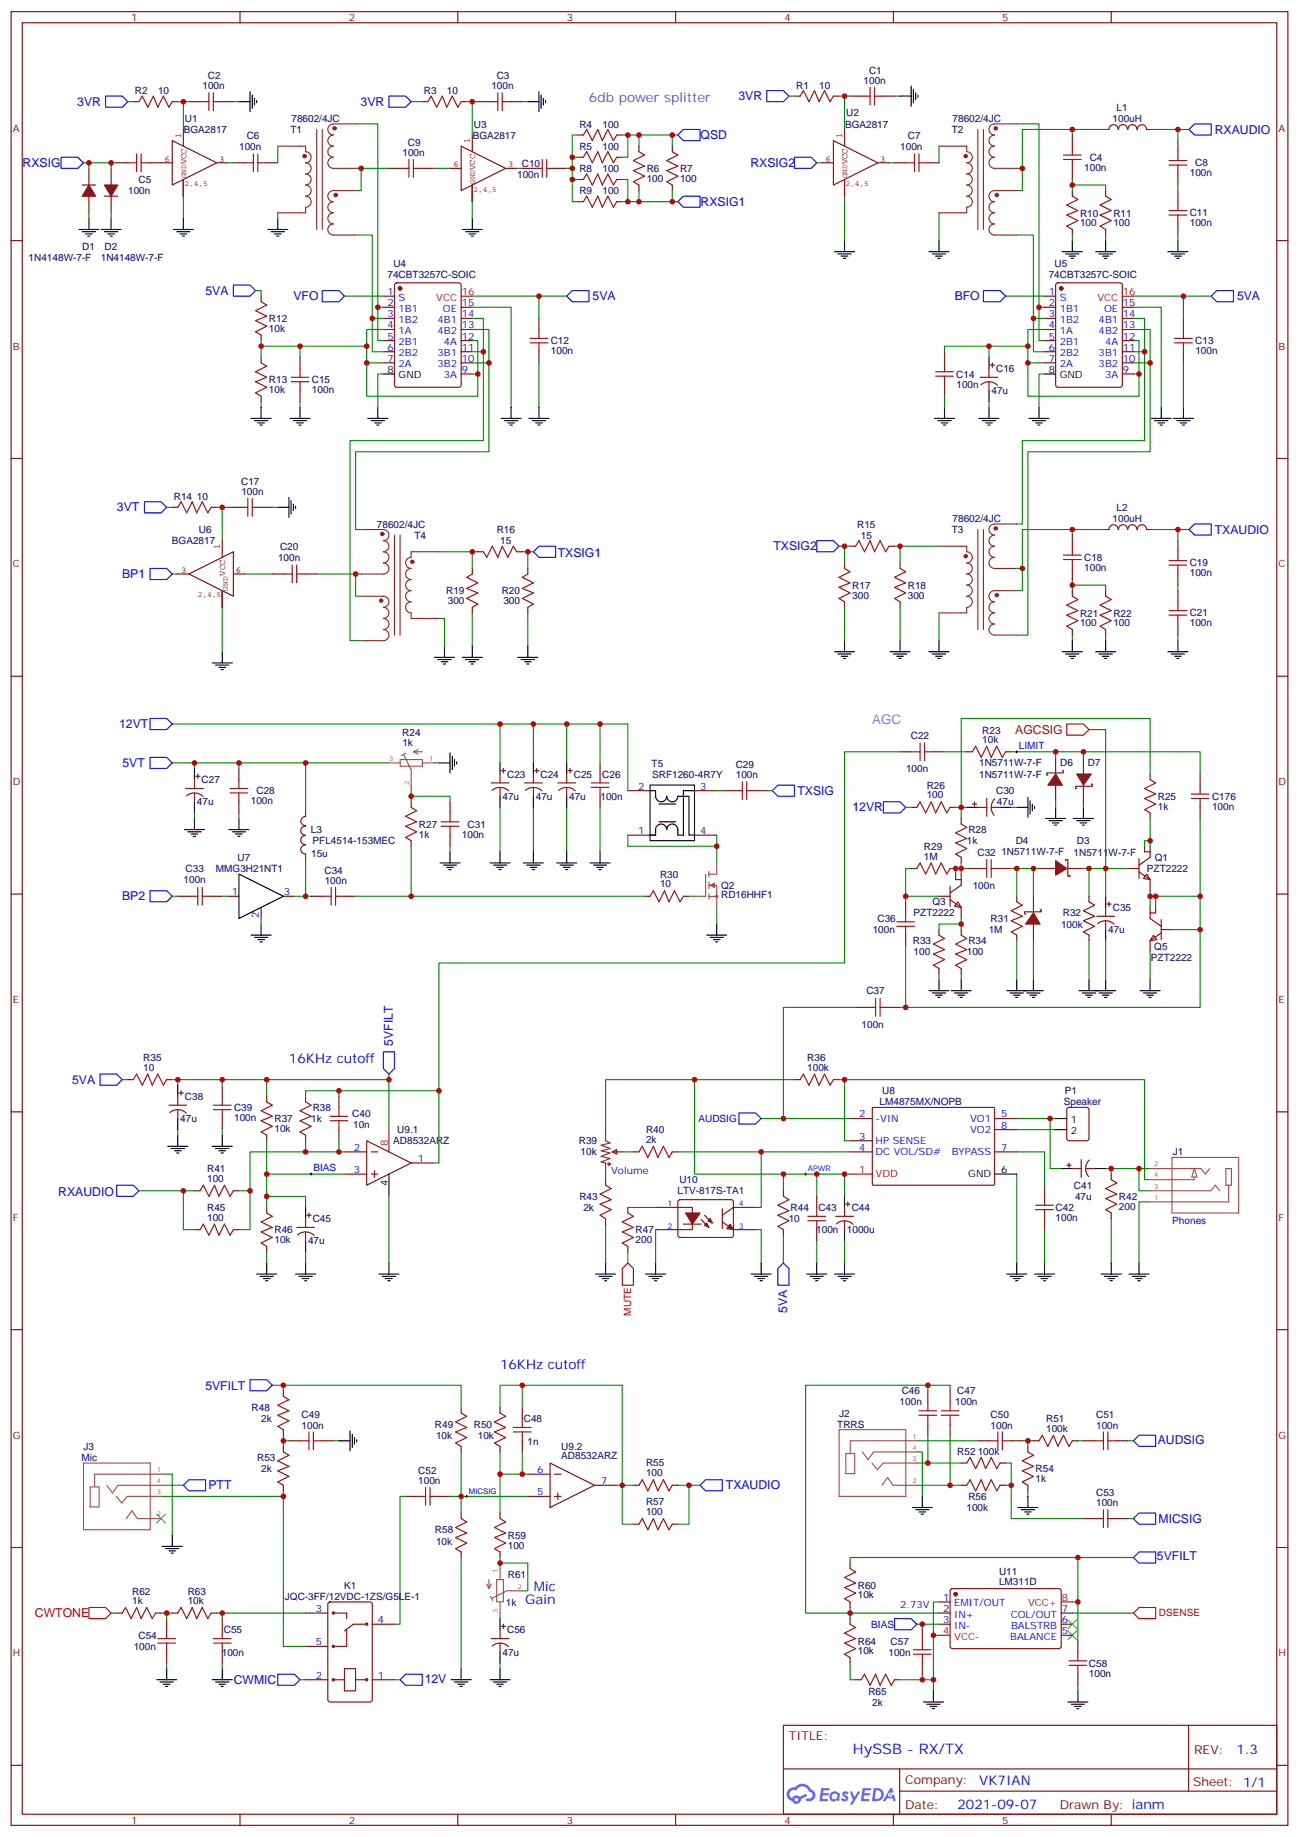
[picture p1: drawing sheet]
<svg xmlns="http://www.w3.org/2000/svg" width="412mm" height="583mm" viewBox="0 0 412 583" stroke-linecap="round" stroke-linejoin="round" font-family="sans-serif">
<defs><g id="words">
<text font-size="4.6" fill="#00f" x="270.8" y="556.7">HySSB - RX/TX</text>
<text font-size="4.2" fill="#90f" x="187" y="32.3">6db power splitter</text>
<text font-size="4.2" fill="#f0f" x="276.9" y="229.8">AGC</text>
<g font-size="4.2" fill="#00f">
<text x="91.7" y="337.4">16KHz cutoff</text>
<text x="158.7" y="434.4">16KHz cutoff</text>
<text x="166.7" y="509.2">Gain</text>
<text x="169.5" y="505">Mic</text>
<text x="392.5" y="556.9">1.3</text>
<text x="310.9" y="566.5">VK7IAN</text>
<text x="304" y="574.3">2021-09-07</text>
</g>
<g font-size="3.9" fill="#00f">
<text x="24.5" y="33.6">3VR</text>
<text x="114.5" y="33.6">3VR</text>
<text x="234.4" y="31.8">3VR</text>
<text x="222.4" y="44.2">QSD</text>
<text x="385.7" y="42.4">RXAUDIO</text>
<text x="7.2" y="52.9">RXSIG</text>
<text x="238.2" y="52.9">RXSIG2</text>
<text x="222.4" y="65.4">RXSIG1</text>
<text x="65.2" y="93.6">5VA</text>
<text x="93.2" y="95.3">VFO</text>
<text x="188.1" y="95.3">5VA</text>
<text x="303.1" y="95.3">BFO</text>
<text x="392.7" y="95.3">5VA</text>
<text x="37.1" y="162.3">3VT</text>
<text x="385.7" y="169.4">TXAUDIO</text>
<text x="177.1" y="176.9">TXSIG1</text>
<text x="245.5" y="174.5">TXSIG2</text>
<text x="38.8" y="183.5">BP1</text>
<text x="37.8" y="231.1">12VT</text>
<text x="38.9" y="243.5">5VT</text>
<text x="253.2" y="252.4">TXSIG</text>
<text x="270.6" y="257.6">12VR</text>
<text x="38.8" y="285.8">BP2</text>
<text x="124.7" y="332" transform="rotate(-90 124.7 332)">5VFILT</text>
<text x="22.9" y="344.1">5VA</text>
<text x="18.5" y="379.5">RXAUDIO</text>
<text x="249.9" y="416.8" transform="rotate(-90 249.9 416.8)">5VA</text>
<text x="65.2" y="441.3">5VFILT</text>
<text x="367.6" y="458.4">AUDSIG</text>
<text x="66.2" y="472.6">PTT</text>
<text x="230.4" y="472.8">TXAUDIO</text>
<text x="367.8" y="483.4">MICSIG</text>
<text x="367.3" y="495.3">5VFILT</text>
<text x="74.2" y="534.5">CWMIC</text>
<text x="134.8" y="534.3">12V</text>
</g>
<g font-size="3.9" fill="#f00">
<text x="322.3" y="233">AGCSIG</text>
<text x="11.1" y="513.4">CWTONE</text>
</g>
<g font-size="3.9" fill="#800">
<text x="250.5" y="552.3">TITLE:</text>
<text x="379.1" y="556.9">REV:</text>
<text x="287.4" y="566.5">Company:</text>
<text x="378.7" y="567.1">Sheet: 1/1</text>
<text x="287.4" y="574.1">Date:</text>
<text x="336.4" y="574.2">Drawn By: ianm</text>
</g>
<g font-size="3.2" fill="#800">
<text x="41.6" y="6.7">1</text>
<text x="110.8" y="6.7">2</text>
<text x="179.9" y="6.7">3</text>
<text x="249.1" y="6.7">4</text>
<text x="318.2" y="6.7">5</text>
<text x="4.1" y="41.8">A</text>
<text x="405.9" y="41.8">A</text>
<text x="4.1" y="110.9">B</text>
<text x="405.9" y="110.9">B</text>
<text x="4.1" y="180.1">C</text>
<text x="405.9" y="180.1">C</text>
<text x="4.1" y="249.2">D</text>
<text x="405.9" y="249.2">D</text>
<text x="4.1" y="318.4">E</text>
<text x="405.9" y="318.4">E</text>
<text x="4.1" y="387.5">F</text>
<text x="405.9" y="387.5">F</text>
<text x="4.1" y="456.7">G</text>
<text x="405.9" y="456.7">G</text>
<text x="4.1" y="525.8">H</text>
<text x="405.9" y="525.8">H</text>
<text x="41.6" y="578.9">1</text>
<text x="110.8" y="578.9">2</text>
<text x="179.9" y="578.9">3</text>
<text x="249.1" y="578.9">4</text>
<text x="318.2" y="578.9">5</text>
</g>
<g font-size="3.2" fill="#000080">
<text x="275.9" y="23.4">C1</text>
<text x="42.8" y="29.9">R2</text>
<text x="50.2" y="29.9">10</text>
<text x="64.3" y="28.4">100n</text>
<text x="66" y="25.2">C2</text>
<text x="134.6" y="29.9">R3</text>
<text x="141.9" y="29.9">10</text>
<text x="156" y="28.4">100n</text>
<text x="157.7" y="25.2">C3</text>
<text x="252.7" y="28.2">R1</text>
<text x="260.1" y="28.2">10</text>
<text x="274.2" y="26.6">100n</text>
<text x="354.5" y="35.2">L1</text>
<text x="58.7" y="38.7">U1</text>
<text x="92.5" y="38.7">78602/4JC</text>
<text x="150.4" y="40.5">U3</text>
<text x="184" y="40.5">R4</text>
<text x="191.3" y="40.5">100</text>
<text x="268.3" y="40.5">BGA2817</text>
<text x="268.6" y="37">U2</text>
<text x="302.4" y="38.7">78602/4JC</text>
<text x="353.2" y="38.7">100uH</text>
<text x="58.4" y="42.3">BGA2817</text>
<text x="75.9" y="47.5">100n</text>
<text x="78.3" y="44">C6</text>
<text x="92.2" y="42.2">T1</text>
<text x="129.5" y="46.3">C9</text>
<text x="150.1" y="44">BGA2817</text>
<text x="184" y="47.6">R5</text>
<text x="191.3" y="47.6">100</text>
<text x="285.8" y="47.5">100n</text>
<text x="288.2" y="44">C7</text>
<text x="302.1" y="42.2">T2</text>
<text x="127.8" y="49.6">100n</text>
<text x="165.7" y="52.9">C10</text>
<text x="345.9" y="51">C4</text>
<text x="379.5" y="52.7">C8</text>
<text x="44" y="58.1">C5</text>
<text x="164.2" y="56.4">100n</text>
<text x="184" y="54.6">R8</text>
<text x="191.3" y="54.6">100</text>
<text x="205.3" y="57.7">100</text>
<text x="205.3" y="54.6">R6</text>
<text x="215.9" y="57.7">100</text>
<text x="215.9" y="54.6">R7</text>
<text x="344.2" y="54.2">100n</text>
<text x="377.7" y="55.9">100n</text>
<text x="40.7" y="61.6">100n</text>
<text x="184" y="61.7">R9</text>
<text x="191.3" y="61.7">100</text>
<text x="342.9" y="71.9">100</text>
<text x="342.9" y="68.7">R10</text>
<text x="353.5" y="71.9">100</text>
<text x="353.5" y="68.7">R11</text>
<text x="377.7" y="68.6">C11</text>
<text x="377.7" y="71.8">100n</text>
<text x="9.1" y="82.8">1N4148W-7-F</text>
<text x="26.1" y="79.3">D1</text>
<text x="32" y="82.8">1N4148W-7-F</text>
<text x="33.2" y="79.3">D2</text>
<text x="123" y="88.1">74CBT3257C-SOIC</text>
<text x="124.9" y="84.6">U4</text>
<text x="332.9" y="88.1">74CBT3257C-SOIC</text>
<text x="334.8" y="84.6">U5</text>
<text x="85.4" y="105.4">10k</text>
<text x="85.4" y="102.2">R12</text>
<text x="174.8" y="109.3">C12</text>
<text x="174.9" y="112.4">100n</text>
<text x="379.5" y="109.3">C13</text>
<text x="379.5" y="112.4">100n</text>
<text x="303.6" y="119.9">C14</text>
<text x="316.2" y="118.1">C16</text>
<text x="85.4" y="124.8">10k</text>
<text x="85.4" y="121.6">R13</text>
<text x="99" y="121.7">C15</text>
<text x="99" y="124.8">100n</text>
<text x="303.7" y="123">100n</text>
<text x="314.8" y="125.1">47u</text>
<text x="76.6" y="153.9">C17</text>
<text x="55.2" y="158.7">R14</text>
<text x="62.5" y="158.7">10</text>
<text x="76.6" y="157.2">100n</text>
<text x="119.7" y="167.5">78602/4JC</text>
<text x="272.1" y="167.5">R15</text>
<text x="302.4" y="165.7">78602/4JC</text>
<text x="353.2" y="165.7">100uH</text>
<text x="354.5" y="162.2">L2</text>
<text x="54.6" y="172.8">BGA2817</text>
<text x="63.2" y="169.2">U6</text>
<text x="131.6" y="171">T4</text>
<text x="157.7" y="169.3">R16</text>
<text x="158.8" y="172.8">15</text>
<text x="273.3" y="171">15</text>
<text x="302.1" y="169.2">T3</text>
<text x="88.3" y="178.1">100n</text>
<text x="88.9" y="174.6">C20</text>
<text x="344.2" y="178">C18</text>
<text x="377.7" y="179.7">C19</text>
<text x="344.2" y="181.2">100n</text>
<text x="377.7" y="182.9">100n</text>
<text x="141.6" y="188.6">R19</text>
<text x="142.2" y="191.8">300</text>
<text x="159.3" y="188.6">R20</text>
<text x="159.8" y="191.8">300</text>
<text x="270.6" y="190.1">300</text>
<text x="270.6" y="186.9">R17</text>
<text x="288.2" y="190.1">300</text>
<text x="288.2" y="186.9">R18</text>
<text x="342.9" y="195.7">R21</text>
<text x="353.5" y="195.7">R22</text>
<text x="377.7" y="195.6">C21</text>
<text x="342.9" y="198.9">100</text>
<text x="353.5" y="198.9">100</text>
<text x="377.7" y="198.8">100n</text>
<text x="127.7" y="233.7">R24</text>
<text x="311.8" y="232.9">R23</text>
<text x="127.8" y="236.9">1k</text>
<text x="289.2" y="234.5">C22</text>
<text x="311.8" y="235.8">10k</text>
<text x="206.9" y="243.3">T5</text>
<text x="233.6" y="243.9">C29</text>
<text x="287.6" y="245.1">100n</text>
<text x="310.8" y="243.3">1N5711W-7-F</text>
<text x="336.6" y="243.3">D6</text>
<text x="345.4" y="243.3">D7</text>
<text x="64" y="248.6">C27</text>
<text x="161" y="246.9">C23</text>
<text x="171.6" y="246.9">C24</text>
<text x="182.2" y="246.9">C25</text>
<text x="191.2" y="246.9">C26</text>
<text x="207.1" y="246.9">SRF1260-4R7Y</text>
<text x="233.6" y="247.1">100n</text>
<text x="294.2" y="250.5">R26</text>
<text x="310.8" y="246.8">1N5711W-7-F</text>
<text x="62.5" y="255.7">47u</text>
<text x="79.6" y="255.3">100n</text>
<text x="81.4" y="252.1">C28</text>
<text x="159.5" y="253.9">47u</text>
<text x="170.1" y="253.9">47u</text>
<text x="180.7" y="253.9">47u</text>
<text x="190.6" y="253.9">100n</text>
<text x="294.2" y="253.5">100</text>
<text x="316.2" y="252.1">C30</text>
<text x="316.5" y="255.6">47u</text>
<text x="367.6" y="257.1">1k</text>
<text x="367.6" y="253.9">R25</text>
<text x="384.8" y="257.1">100n</text>
<text x="384.8" y="253.9">C176</text>
<text x="133" y="262.7">R27</text>
<text x="148.4" y="262.7">C31</text>
<text x="98.7" y="264.5">L3</text>
<text x="99.3" y="268">PFL4514-153MEC</text>
<text x="133" y="265.9">1k</text>
<text x="146.7" y="265.9">100n</text>
<text x="293.3" y="269.7">R29</text>
<text x="306.9" y="268">1k</text>
<text x="307.4" y="264.5">R28</text>
<text x="322.4" y="268.1">D4</text>
<text x="341.9" y="268.1">D3</text>
<text x="75.4" y="273.3">U7</text>
<text x="98.8" y="272.2">15u</text>
<text x="293.3" y="272.9">1M</text>
<text x="310.3" y="271.6">C32</text>
<text x="317.9" y="271.6">1N5711W-7-F</text>
<text x="340.8" y="271.6">1N5711W-7-F</text>
<text x="366.6" y="273.3">Q1</text>
<text x="58.3" y="280.4">100n</text>
<text x="58.9" y="276.9">C33</text>
<text x="68.5" y="276.8">MMG3H21NT1</text>
<text x="103" y="277.5">C34</text>
<text x="103.1" y="280.6">100n</text>
<text x="209.5" y="281.7">10</text>
<text x="209.5" y="278.8">R30</text>
<text x="364.1" y="276.8">PZT2222</text>
<text x="229" y="285.1">RD16HHF1</text>
<text x="229" y="282.2">Q2</text>
<text x="296.1" y="287.4">Q3</text>
<text x="308.8" y="282.2">100n</text>
<text x="278.6" y="292.7">C36</text>
<text x="290" y="290.9">PZT2222</text>
<text x="314.5" y="292.7">R31</text>
<text x="337.4" y="290.9">R32</text>
<text x="353.3" y="289.2">C35</text>
<text x="277.1" y="296.2">100n</text>
<text x="289.8" y="299.8">R33</text>
<text x="307.4" y="299.7">R34</text>
<text x="313.9" y="296.2">1M</text>
<text x="336.9" y="294.5">100k</text>
<text x="351.8" y="296.2">47u</text>
<text x="290.1" y="303.3">100</text>
<text x="306.9" y="303.3">100</text>
<text x="365.4" y="305.1">PZT2222</text>
<text x="366.5" y="301.5">Q5</text>
<text x="275" y="315.7">C37</text>
<text x="273.5" y="326.3">100n</text>
<text x="45.5" y="339.9">10</text>
<text x="45.5" y="337">R35</text>
<text x="256.3" y="339.9">100k</text>
<text x="256.3" y="336.8">R36</text>
<text x="280.1" y="347.4">U8</text>
<text x="338.1" y="347.3">P1</text>
<text x="58.7" y="349.2">C38</text>
<text x="74.3" y="352.7">C39</text>
<text x="99.3" y="352.7">R38</text>
<text x="279.3" y="350.9">LM4875MX/NOPB</text>
<text x="337.7" y="350.9">Speaker</text>
<text x="57.2" y="356.2">47u</text>
<text x="74.4" y="355.8">100n</text>
<text x="87.1" y="359.3">10k</text>
<text x="87.1" y="356.1">R37</text>
<text x="98.8" y="356.2">1k</text>
<text x="111.8" y="354.4">C40</text>
<text x="112.1" y="358">10n</text>
<text x="126.1" y="359.7">U9.1</text>
<text x="205.1" y="359.7">R40</text>
<text x="124.9" y="363.3">AD8532ARZ</text>
<text x="183.8" y="363.3">R39</text>
<text x="205.1" y="362.8">2k</text>
<text x="184.3" y="366.8">10k</text>
<text x="372.3" y="366.8">J1</text>
<text x="65.8" y="375.2">100</text>
<text x="65.8" y="372">R41</text>
<text x="215.7" y="375.6">U10</text>
<text x="340.9" y="377.4">C41</text>
<text x="184" y="380.9">R43</text>
<text x="215.1" y="379.1">LTV-817S-TA1</text>
<text x="341.3" y="380.9">47u</text>
<text x="355.3" y="380.9">R42</text>
<text x="65.8" y="387.5">100</text>
<text x="65.8" y="384.3">R45</text>
<text x="99.3" y="388">C45</text>
<text x="185.2" y="384.5">2k</text>
<text x="250.4" y="387.9">10</text>
<text x="251" y="384.4">R44</text>
<text x="259.8" y="384.4">C43</text>
<text x="270.4" y="384.5">C44</text>
<text x="335.1" y="387.6">100n</text>
<text x="335.1" y="384.4">C42</text>
<text x="355.2" y="384.1">200</text>
<text x="87.1" y="394.6">10k</text>
<text x="87.1" y="391.4">R46</text>
<text x="97.8" y="395">47u</text>
<text x="201.8" y="394.6">200</text>
<text x="201.8" y="391.5">R47</text>
<text x="259.2" y="391.5">100n</text>
<text x="268.9" y="391.5">1000u</text>
<text x="286.3" y="442.6">C46</text>
<text x="303.9" y="442.6">C47</text>
<text x="79.9" y="447.9">R48</text>
<text x="266.4" y="449.7">J2</text>
<text x="285.6" y="446.1">100n</text>
<text x="303.3" y="446.1">100n</text>
<text x="82.9" y="451.5">2k</text>
<text x="95.8" y="453.5">100n</text>
<text x="95.8" y="450.3">C49</text>
<text x="138.1" y="453.3">R49</text>
<text x="150.4" y="453.2">R50</text>
<text x="166.3" y="451.4">C48</text>
<text x="265.8" y="453.2">TRRS</text>
<text x="314.5" y="453.5">100n</text>
<text x="314.5" y="450.3">C50</text>
<text x="332.1" y="454.6">100k</text>
<text x="332.1" y="451.4">R51</text>
<text x="348" y="453.5">100n</text>
<text x="348" y="450.3">C51</text>
<text x="26.5" y="460.3">J3</text>
<text x="138.4" y="456.8">10k</text>
<text x="151.7" y="456.8">10k</text>
<text x="167.5" y="458.6">1n</text>
<text x="178.2" y="460.3">U9.2</text>
<text x="25.9" y="463.8">Mic</text>
<text x="81.7" y="463.8">R53</text>
<text x="82.9" y="467.4">2k</text>
<text x="132.8" y="467.9">C52</text>
<text x="178.2" y="463.3">AD8532ARZ</text>
<text x="205.1" y="465.5">R55</text>
<text x="303.9" y="462">R52</text>
<text x="310.4" y="462">100k</text>
<text x="328.8" y="467.4">R54</text>
<text x="132.8" y="471.1">100n</text>
<text x="205.1" y="468.7">100</text>
<text x="328.8" y="470.5">1k</text>
<text x="205.1" y="477.8">R57</text>
<text x="306.8" y="479.7">100k</text>
<text x="307.4" y="476.2">R56</text>
<text x="348" y="478.2">100n</text>
<text x="348" y="475">C53</text>
<text x="205.1" y="481">100</text>
<text x="138.1" y="486.8">R58</text>
<text x="138.4" y="490.3">10k</text>
<text x="161.2" y="491.7">100</text>
<text x="161.2" y="488.5">R59</text>
<text x="161.2" y="500.9">R61</text>
<text x="317.2" y="503.2">LM311D</text>
<text x="317.2" y="500.1">U11</text>
<text x="42" y="509.2">1k</text>
<text x="42" y="506.3">R62</text>
<text x="59.6" y="509.2">10k</text>
<text x="59.6" y="506.3">R63</text>
<text x="90.5" y="507.9">JQC-3FF/12VDC-1ZS/G5LE-1</text>
<text x="109.3" y="504.3">K1</text>
<text x="160.6" y="509.7">1k</text>
<text x="272.3" y="507.4">10k</text>
<text x="272.3" y="504.4">R60</text>
<text x="44" y="520.3">C54</text>
<text x="71.1" y="518.5">C55</text>
<text x="161" y="518.5">C56</text>
<text x="42.5" y="523.8">100n</text>
<text x="70.4" y="525.5">100n</text>
<text x="159.5" y="525.6">47u</text>
<text x="272.3" y="525">10k</text>
<text x="272.3" y="522.1">R64</text>
<text x="282.1" y="525.6">100n</text>
<text x="282.7" y="522.1">C57</text>
<text x="345.7" y="532.3">100n</text>
<text x="345.7" y="529.1">C58</text>
<text x="275.7" y="537.9">R65</text>
<text x="276.9" y="541.5">2k</text>
</g>
<g font-size="3.2" fill="#00f">
<text x="123" y="93.7">1</text>
<text x="126.5" y="95.4">S</text>
<text x="332.9" y="93.7">1</text>
<text x="336.4" y="95.4">S</text>
<text x="123" y="97.2">2</text>
<text x="123" y="100.7">3</text>
<text x="126.5" y="99">1B1</text>
<text x="140.6" y="99">OE</text>
<text x="146.6" y="100.7">14</text>
<text x="146.6" y="97.2">15</text>
<text x="332.9" y="97.2">2</text>
<text x="332.9" y="100.7">3</text>
<text x="336.4" y="99">1B1</text>
<text x="350.5" y="99">OE</text>
<text x="356.5" y="100.7">14</text>
<text x="356.5" y="97.2">15</text>
<text x="123" y="104.2">4</text>
<text x="123" y="107.8">5</text>
<text x="126.5" y="102.5">1B2</text>
<text x="126.5" y="106">1A</text>
<text x="138.9" y="106">4B2</text>
<text x="138.9" y="102.5">4B1</text>
<text x="146.6" y="107.8">12</text>
<text x="146.6" y="104.2">13</text>
<text x="332.9" y="104.2">4</text>
<text x="332.9" y="107.8">5</text>
<text x="336.4" y="102.5">1B2</text>
<text x="336.4" y="106">1A</text>
<text x="348.8" y="106">4B2</text>
<text x="348.8" y="102.5">4B1</text>
<text x="356.5" y="107.8">12</text>
<text x="356.5" y="104.2">13</text>
<text x="123" y="111.3">6</text>
<text x="126.5" y="109.5">2B1</text>
<text x="126.5" y="113.1">2B2</text>
<text x="138.9" y="113.1">3B1</text>
<text x="140.9" y="109.5">4A</text>
<text x="146.6" y="111.3">11</text>
<text x="332.9" y="111.3">6</text>
<text x="336.4" y="109.5">2B1</text>
<text x="336.4" y="113.1">2B2</text>
<text x="348.8" y="113.1">3B1</text>
<text x="350.8" y="109.5">4A</text>
<text x="356.5" y="111.3">11</text>
<text x="123" y="114.8">7</text>
<text x="126.5" y="116.6">2A</text>
<text x="138.9" y="116.6">3B2</text>
<text x="146.6" y="118.4">9</text>
<text x="146.6" y="114.8">10</text>
<text x="332.9" y="114.8">7</text>
<text x="336.4" y="116.6">2A</text>
<text x="348.8" y="116.6">3B2</text>
<text x="356.5" y="118.4">9</text>
<text x="356.5" y="114.8">10</text>
<text x="140.9" y="120.1">3A</text>
<text x="350.8" y="120.1">3A</text>
<text x="323.5" y="237.8">LIMIT</text>
<text x="202.6" y="250.6">2</text>
<text x="222.2" y="250.6">3</text>
<text x="202.6" y="264.8">1</text>
<text x="222.2" y="264.8">4</text>
<text x="73.7" y="284.2">1</text>
<text x="90.1" y="284.2">3</text>
<text x="82.2" y="291.3" transform="rotate(-90 82.2 291.3)">2</text>
<text x="221.7" y="356.2">AUDSIG</text>
<text x="272.8" y="354.7">2</text>
<text x="278" y="356.1">-VIN</text>
<text x="308" y="356.1">VO1</text>
<text x="308" y="359.7">VO2</text>
<text x="317.9" y="354.7">5</text>
<text x="317.9" y="358.2">8</text>
<text x="112.3" y="365.3">2</text>
<text x="272.8" y="365.3">4</text>
<text x="272.8" y="361.8">3</text>
<text x="278" y="363.2">HP SENSE</text>
<text x="317.9" y="365.3">7</text>
<text x="99.5" y="371.8">BIAS</text>
<text x="132.6" y="368.8">1</text>
<text x="278" y="366.7">DC VOL/SD#</text>
<text x="302.1" y="366.7">BYPASS</text>
<text x="112.3" y="372.4">3</text>
<text x="194" y="372.7">Volume</text>
<text x="372.2" y="388.6">Phones</text>
<text x="170.5" y="467.6">6</text>
<text x="190.9" y="471.1">7</text>
<text x="170.5" y="474.7">5</text>
<text x="299.4" y="508.2">1</text>
<text x="302.9" y="509.9">EMIT/OUT</text>
<text x="100.3" y="511.7">3</text>
<text x="119.9" y="515.2">4</text>
<text x="285.8" y="510.3">2.73V</text>
<text x="299.4" y="511.7">2</text>
<text x="299.4" y="515.2">3</text>
<text x="302.9" y="513.5">IN+</text>
<text x="320.9" y="513.5">COL/OUT</text>
<text x="337.1" y="515.2">6</text>
<text x="337.1" y="511.7">7</text>
<text x="276.6" y="516.6">BIAS</text>
<text x="302.9" y="517">IN-</text>
<text x="320.7" y="520.5">BALANCE</text>
<text x="321" y="517">BALSTRB</text>
<text x="337.1" y="518.8">5</text>
<text x="100.3" y="522.3">5</text>
<text x="100.3" y="532.9">2</text>
<text x="119.9" y="532.9">1</text>
</g>
<g font-size="3.2" fill="#f00">
<text x="138.5" y="95.4">VCC</text>
<text x="146.6" y="93.7">16</text>
<text x="348.4" y="95.4">VCC</text>
<text x="356.5" y="93.7">16</text>
<text x="123.1" y="363.9" transform="rotate(-90 123.1 363.9)">8</text>
<text x="272.8" y="372.4">1</text>
<text x="278" y="373.8">VDD</text>
<text x="200.4" y="417.6" transform="rotate(-90 200.4 417.6)">MUTE</text>
<text x="326.4" y="509.9">VCC+</text>
<text x="337.1" y="508.2">8</text>
<text x="367.9" y="513.1">DSENSE</text>
<text x="299.4" y="518.8">4</text>
<text x="302.9" y="520.5">VCC-</text>
</g>
<g font-size="3.2">
<text x="123" y="118.4">8</text>
<text x="332.9" y="118.4">8</text>
<text x="126.5" y="120.1">GND</text>
<text x="336.4" y="120.1">GND</text>
<text x="340" y="356.5">1</text>
<text x="340" y="360">2</text>
<text x="123.1" y="376.5" transform="rotate(-90 123.1 376.5)">4</text>
<text x="307.4" y="373.8">GND</text>
<text x="317.9" y="372.4">6</text>
</g>
<g font-size="2.8" fill="#840000">
<text x="57.5" y="43.7" transform="rotate(-90 57.5 43.7)">1</text>
<text x="149.2" y="45.4" transform="rotate(-90 149.2 45.4)">1</text>
<text x="267.4" y="43.7" transform="rotate(-90 267.4 43.7)">1</text>
<text x="52.2" y="51.3">6</text>
<text x="59.2" y="52.2" transform="rotate(-90 59.2 52.2)">VCC</text>
<text x="69.6" y="51.3">3</text>
<text x="143.9" y="53.1">6</text>
<text x="150.9" y="53.9" transform="rotate(-90 150.9 53.9)">VCC</text>
<text x="161.3" y="53.1">3</text>
<text x="262.1" y="51.3">6</text>
<text x="269.1" y="52.2" transform="rotate(-90 269.1 52.2)">VCC</text>
<text x="279.5" y="51.3">3</text>
<text x="69.8" y="174.2" transform="rotate(-90 69.8 174.2)">1</text>
<text x="57.5" y="181.8">3</text>
<text x="71.5" y="182.7" transform="rotate(-90 71.5 182.7)">VCC</text>
<text x="74.9" y="181.8">6</text>
</g>
<g font-size="2.5" fill="#930">
<text x="58.6" y="59.1">2,4,5</text>
<text x="59.1" y="56.6" transform="rotate(-90 59.1 56.6)">GND</text>
<text x="150.8" y="58.4" transform="rotate(-90 150.8 58.4)">GND</text>
<text x="268.5" y="59.1">2,4,5</text>
<text x="269" y="56.6" transform="rotate(-90 269 56.6)">GND</text>
<text x="150.3" y="60.9">2,4,5</text>
<text x="62.8" y="189.6">2,4,5</text>
<text x="72.3" y="187.5" transform="rotate(-90 72.3 187.5)">GND</text>
</g>
<g font-size="2.5" fill="#00f">
<text x="256.5" y="371.8">APWR</text>
<text x="211.9" y="382.9">1</text>
<text x="234.6" y="382.9">4</text>
<text x="211.9" y="390">2</text>
<text x="234.6" y="390">3</text>
<text x="148.9" y="474.1">MICSIG</text>
</g>
<g font-size="2.1" fill="#a54b4b">
<text x="123.6" y="241.5">3</text>
<text x="136.2" y="241.5">1</text>
<text x="129.9" y="249.2" transform="rotate(-90 129.9 249.2)">2</text>
<text x="366.4" y="370.3">2</text>
<text x="366.4" y="377.3">3</text>
<text x="366.4" y="373.8">4</text>
<text x="366.4" y="380.8">1</text>
<text x="289.7" y="456.7">1</text>
<text x="289.7" y="460.2">4</text>
<text x="49.8" y="467.3">1</text>
<text x="289.7" y="463.7">3</text>
<text x="49.8" y="470.8">4</text>
<text x="289.7" y="470.8">2</text>
<text x="49.8" y="474.3">3</text>
<text x="49.8" y="481.4">2</text>
<text x="158.1" y="499.3" transform="rotate(-90 158.1 499.3)">1</text>
<text x="164.4" y="504.4">2</text>
<text x="158.1" y="512" transform="rotate(-90 158.1 512)">3</text>
</g>
</g></defs>
<g fill="none" stroke="#870000" stroke-width=".35">
<path d="M3.5 3.7h405.4v575.7h-405.4zM7.1 7.2h398.2v568.7h-398.2zM76.2 3.7v3.5M145.3 3.7v3.5M214.5 3.7v3.5M283.6 3.7v3.5M352.8 3.7v3.5M3.5 76.4h3.6M405.3 76.4h3.6M3.5 145.5h3.6M405.3 145.5h3.6M3.5 214.7h3.6"/>
<path d="M405.3 214.7h3.6M3.5 283.8h3.6M405.3 283.8h3.6M3.5 353h3.6M405.3 353h3.6M3.5 422.1h3.6M405.3 422.1h3.6M3.5 491.2h3.6M405.3 491.2h3.6M248.7 547.7h156.6v28.2h-156.6zM377.3 547.7v20.9M3.5 560.4h3.6"/>
<path d="M76.2 575.9v3.5M145.3 575.9v3.5M214.5 575.9v3.5M248.7 561.5h156.5M283.6 575.9v3.5M285.6 568.6h119.6M285.6 561.5v14.1M352.8 575.9v3.5M405.3 560.4h3.6"/>
</g>
<g fill="#5487ff">
<path d="M267.7 568.9a1.22 1.22 0 0 1 1.7 .2l-.4 .6a.47 .47 0 0 0-.3-.4 .47 .47 0 0 0-.5 .2l.1 .2a1.14 1.14 0 0 1 .8 1.8 1.14 1.14 0 0 1-1.9 0l-.2-.2 .5-.6 .7 .4a.29 .29 0 0 0 .3-.2 .29 .29 0 0 0-.2-.3 1.04 1.04 0 0 1-.6-1.7z"/>
<path d="M260.7 567.6h2.4l.3 .2-.2 .5-1.8 .1-.1 .8h1.5l.3 .4-.3 .3h-1.6l-.2 1.1 1.7 .1 .2 .3-.2 .3-2.6 .1z"/>
<path d="M273.8 567.6l2.7 .2-.1 .5-1.8 .1-.2 .8h1.6l.3 .4-.4 .3h-1.6l-.1 1.1 1.7 .1 .2 .3-.2 .3-2.6 .1z"/>
<path d="M282.6 567.6h.7l.3 1.3-.6 .3a.69 .69 0 0 0-1 .3 .69 .69 0 0 0 .4 .9 .69 .69 0 0 0 .9-.6l.5-.2 .6 2.2h-.8l-.2-.9h-1.8l-.5 .9h-.8z"/>
<path d="M269.8 568.7h.8l.6 1.8 1.1-1.8h.9l-2.6 4.2h-.8l.9-1.5z"/>
<path d="M277.4 567.6l-.6 4.2h1.3a2.11 2.11 0 0 0 2.5-2.1 2.11 2.11 0 0 0-2.5-2.1zM278.1 568.4a1.43 1.43 0 0 1 1.6 1.6 1.43 1.43 0 0 1-2 1z"/>
<path d="M263.7 569.2a1.54 1.54 0 0 0-.1 2.2 1.54 1.54 0 0 0 2.2 .1l.6 .3 .3-2.3-.6-.3a1.49 1.49 0 0 0-2.4 0zM264 570.2a.94 .94 0 0 1 1.8 0 .94 .94 0 0 1-1.8 0z"/>
<path d="M250.4 568a2.18 2.18 0 0 0 1.1 3.7 1.44 1.44 0 0 0 1.6 .9 1.44 1.44 0 0 0 1.2-1.5l2-1-.5-.7-1.9 1a1.47 1.47 0 0 0-2.4 .4 1.39 1.39 0 0 1-.7-1.9 1.39 1.39 0 0 1 2-.5 2.12 2.12 0 0 1 2.2-1.3 2.12 2.12 0 0 1 1.9 1.7 1.14 1.14 0 0 1 1.1 1.4 1.14 1.14 0 0 1-1.7 .7 .43 .43 0 0 0-.5 .4 .43 .43 0 0 0 .4 .5 1.98 1.98 0 0 0 2.5-1.3 1.98 1.98 0 0 0-1.2-2.5 3.1 3.1 0 0 0-5.3-.7l-.9 .1zM252.3 571.3a.55 .55 0 0 1 1.1 0 .55 .55 0 0 1-1.1 0z"/>
<circle cx="282.6" cy="569.7" r=".26"/>
</g>
<g fill="none" stroke="#870000" stroke-width=".35">
<path d="M42.3 32.3h1.8M54.7 32.3h1.7M60 32.3h3.5M70.6 32.3h3.5M134.1 32.3h1.7M146.4 32.3h1.8M151.7 32.3h3.5M162.3 32.3h3.5M252.2 30.5h1.8M264.6 30.5h1.7M269.9 30.5h3.5M280.5 30.5h3.5"/>
<path d="M26.1 58.7h4.2M28.2 53.4v5.3M35.3 53.4v5.3M37 51.7h3.6M47.6 51.7h3.6M74.1 51.7h3.5M84.7 51.7h3.5M123.5 53.4h3.5M134.1 53.4h3.5M165.8 53.4h3.5M176.4 53.4h3.5M183.4 42.9h1.8"/>
<path d="M183.4 49.9h1.8M183.4 57h1.8M195.8 42.9h1.8M195.8 49.9h1.8M195.8 57h1.8M202.8 46.4v1.8M202.8 58.7v1.8M213.4 46.4v1.8M213.4 58.7v1.8M284 51.7h3.5M294.6 51.7h3.5M340.4 42.9v3.5"/>
<path d="M340.4 53.4v3.6M354.9 41.1a1.41 1.41 0 0 0-1.4-1.5 1.41 1.41 0 0 0-1.4 1.5h-1.1M355.1 41.1a1.41 1.41 0 0 1 1.4-1.5 1.41 1.41 0 0 1 1.4 1.5M358.1 41.1a1.41 1.41 0 0 1 1.4-1.5 1.41 1.41 0 0 1 1.4 1.5M361.1 41.1a1.41 1.41 0 0 1 1.4-1.5 1.41 1.41 0 0 1 1.4 1.5M364.1 41.1h1M373.9 44.6v3.6M373.9 55.2v3.5M28.2 62.3v5.3M33.2 62.3h4.2M35.3 62.3v5.3M183.4 64h1.8"/>
<path d="M195.8 64h1.8M340.4 60.5v1.8M340.4 72.8v1.8M351 60.5v1.8M351 72.8v1.8M373.9 60.5v3.5M373.9 71.1v3.5M82.9 94v1.8M121.7 94h3.5M121.7 97.5h3.5M125.5 90l.4-.2h19.8l.6 .4 .1 32-.5 .7h-20l-.6-.4-.1-32zM146.4 97.5h3.5"/>
<path d="M331.6 94h3.5M331.6 97.5h3.5M335.4 90l.4-.2h19.8l.7 .4v32l-.5 .7h-20l-.6-.4-.1-32zM356.3 97.5h3.5M82.9 106.4v1.7M82.9 113.4v1.8M95.2 113.4v3.5M121.7 101.1h3.5M121.7 104.6h3.5M121.7 108.1h3.5M121.7 111.7h3.5M121.7 115.2h3.5"/>
<path d="M146.4 101.1h3.5M146.4 104.6h3.5M146.4 108.1h3.5M146.4 111.7h3.5M146.4 115.2h3.5M146.4 118.7h3.5M171.1 101.1v3.5M171.1 111.7v3.5M299.9 111.7v3.5M311.1 119.8h5.7M314.3 115.9h1.4M315 115.2v1.4"/>
<path d="M331.6 101.1h3.5M331.6 104.6h3.5M331.6 108.1h3.5M331.6 111.7h3.5M331.6 115.2h3.5M356.3 101.1h3.5M356.3 104.6h3.5M356.3 108.1h3.5M356.3 111.7h3.5M356.3 115.2h3.5M356.3 118.7h3.5M375.7 101.1v3.5"/>
<path d="M375.7 111.7v3.5M82.9 125.8v1.7M95.2 124v3.5M299.9 122.2v3.6M311.4 122.1a3.8 3.8 0 0 1 5.3 .2M54.7 161h1.7M67 161h1.8M72.3 161h3.5M82.9 161h3.5M151.7 175.2h1.8M164 175.2h1.8M268.1 178.7v1.7"/>
<path d="M269.9 173.4h1.7M282.2 173.4h1.8M285.8 178.7v1.7M340.4 169.9v3.5M354.9 168.1a1.41 1.41 0 0 0-1.4-1.5 1.41 1.41 0 0 0-1.4 1.5h-1.1M355.1 168.1a1.41 1.41 0 0 1 1.4-1.5 1.41 1.41 0 0 1 1.4 1.5M358.1 168.1a1.41 1.41 0 0 1 1.4-1.5 1.41 1.41 0 0 1 1.4 1.5M361.1 168.1a1.41 1.41 0 0 1 1.4-1.5 1.41 1.41 0 0 1 1.4 1.5M364.1 168.1h1M373.9 171.6v3.6M86.4 182.2h3.6M97 182.2h3.5"/>
<path d="M149.9 180.4v1.8M149.9 192.8v1.8M167.6 180.4v1.8M167.6 192.8v1.8M268.1 191v1.8M285.8 191v1.8M340.4 180.4v3.6M340.4 187.5v1.8M340.4 199.8v1.8M351 187.5v1.8M351 199.8v1.8M373.9 182.2v3.5"/>
<path d="M373.9 187.5v3.5M373.9 198.1v3.5M285.8 238.7h3.5M296.3 238.7h3.6M306.9 238.7h1.8M319.3 238.7h1.7M58.9 250.3h5.7M59.2 252.7a3.8 3.8 0 0 1 5.2 .1M62.1 246.4h1.4M62.8 245.7v1.4M75.8 243.9v3.6M75.8 254.5v3.6"/>
<path d="M97 259.2a1.41 1.41 0 0 0-1.5 1.4 1.41 1.41 0 0 0 1.5 1.4M97 258.1v1M130.5 254.5v1.8M142.9 254.5v3.6M155.9 248.5h5.7M156.2 250.9a3.8 3.8 0 0 1 5.3 .2M159.1 244.7h1.4M159.8 243.9v1.5M166.5 248.5h5.7M166.8 250.9a3.8 3.8 0 0 1 5.2 .2M169.7 244.7h1.4M170.4 243.9v1.5"/>
<path d="M177.1 248.5h5.6M177.4 250.9a3.8 3.8 0 0 1 5.2 .2M180.3 244.7h1.4M181 243.9v1.5M190.5 242.2v3.5M190.5 252.8v3.5M199.3 251h7.1M220.5 251h7M229.3 251h3.5M239.9 251h3.5M289.3 256.3h1.7M301.6 256.3h1.8"/>
<path d="M305.2 259.8v1.8M308.7 255.2h1.4M309.4 254.5v1.4M313.3 253.5v5.6M315.8 253.6a3.8 3.8 0 0 0-.2 5.2M335.1 240.4v5.3M335.1 249.2v5.3M337.3 244.7h.3v.7h-5.3v.7h.4M344 240.4v5.3M344 249.2v5.3M346.4 248.9h.4v.7h-5.3v.7h.3M365.1 245.7v1.8"/>
<path d="M365.1 258.1v1.7M381 245.7v3.5M381 256.3v3.5M97 265.3a1.41 1.41 0 0 0-1.5 1.4 1.41 1.41 0 0 0 1.5 1.4M97 262.3a1.41 1.41 0 0 0-1.5 1.4 1.41 1.41 0 0 0 1.5 1.4M97 268.3a1.41 1.41 0 0 0-1.5 1.4 1.41 1.41 0 0 0 1.5 1.4M97 271.1v1.1M130.5 266.9v1.7M142.9 265.1v3.5M199.3 265.1h7.1M220.5 265.1h7M289.3 275.7h1.7"/>
<path d="M301.6 275.7h1.8M303.4 277.5v1.7h1.8M305.2 272.2v1.7M305.2 277.5v3.5l-3.6 2.5M306.9 275.7h3.5M317.5 275.7h3.5M329.8 275.7h5.3M338.3 273.2v-.3h.7v5.3h.7v-.4M338.7 275.7h5.3M358.1 275.7h3.5M361.6 276.8l3.5 2.4v3.6M361.6 272.5v6.4"/>
<path d="M363.4 268.6v1.8h1.7M364.1 277.5l1 1.7-2.1-.3zM365.1 268.6v3.6l-3.5 2.4M56.4 284.5h3.6M67 284.5h3.6M72.3 284.5h3.5M82.9 288v3.6M90 284.5h3.5M98.8 284.5h3.5M109.4 284.5h3.5M204.6 284.5h1.8M217 284.5h1.7"/>
<path d="M287.5 286.3v3.5M287.5 296.9v3.5M298.1 284.5h3.5M298.1 295.1v1.8M301.6 281.3v6.4M301.6 285.6l3.6 2.4v3.6M304.1 286.3l1.1 1.7-2.2-.3zM305.2 295.1v1.8M322.8 284.5v1.8M322.8 296.9v1.7M328.1 284.5v5.3M328.1 293.3v5.3"/>
<path d="M330.2 288.7h.4v.8h-5.3v.7h.3M345.7 284.5v1.8M345.7 296.9v1.7M348.2 290.9h5.6M348.5 293.2a3.8 3.8 0 0 1 5.2 .2M351.4 287h1.4M352.1 286.3v1.4M365.1 288v3.6l3.6 2.4M366.2 296.9l1 1.4-2.1 .3zM366.9 288v1.8h-1.8M368.7 296.2l-3.6 2.4v3.6M368.7 295.1h3.5"/>
<path d="M368.7 291.9v6.4M271.6 319.8h3.6M282.2 319.8h3.6M298.1 307.4v1.8M305.2 307.4v1.8M40.6 342.7h1.7M52.9 342.7h1.8M53.6 350.8h5.7M53.9 353.2a3.8 3.8 0 0 1 5.2 .2M56.8 347h1.4M57.5 346.3v1.4M70.6 344.5v3.5"/>
<path d="M70.6 355.1v3.5M84.7 348v1.8M97 348v1.8M107.6 348v3.5M107.6 358.6v3.5M252.2 342.7h1.8M264.6 342.7h1.7M269.9 355.1h7M277 351.7l.3-.2 38.3 .1 .1 .3v24.2l-.3 .1h-38.3l-.2-.3zM315.7 355.1h7.1M315.7 358.6h7.1M338.9 351.7l.5-.2h5.6l.7 .5v9.4l-.4 .7h-5.9l-.7-.4v-9.5z"/>
<path d="M61.7 378h1.8M74.1 378h1.7M84.7 360.4v1.7M97 360.4v1.7M109.4 365.7h7M109.4 372.7h7M116.4 362.1l14.1 7.1-14.1 7zM117.8 365.7h2.1M117.8 372.7h2.1M118.9 371.7v2.1M130.5 369.2h7.1M192.3 374.5v1.7"/>
<path d="M194.4 365.7l1.4-.8v1.5zM194.4 365.7h3.2M201.1 365.7h1.7M213.4 365.7h1.8M248.7 378v1.8M259.3 379.8v3.5M269.9 365.7h7M269.9 362.1h7M315.7 365.7h7.1M331.6 376.2v3.6M338.7 369.9h1.4M339.4 369.2v1.4"/>
<path d="M343.3 368.1v5.7M345.8 368.2a3.8 3.8 0 0 0-.2 5.3M352.8 372.7v1.8M61.7 390.3h1.8M74.1 390.3h1.7M84.7 383.3v1.8M84.7 395.6v1.8M94.2 389.6h5.6M94.5 392a3.8 3.8 0 0 1 5.2 .2M97.4 385.8h1.4M98.1 385.1v1.4M192.3 386.8v1.8"/>
<path d="M199.3 383.3v1.8M199.3 395.6v1.8M208.1 383.3h11.7v7h-11.7M215.4 381l.5-.2 16.5 .1 .4 .6v10.9l-.7 .4h-16.5l-.4-.7v-10.6zM217 388.6h5.6M222.6 387.2l2.5 2.4M223.7 385.8l2.4 2.4M229.3 387.9l3.5 2.4h7.1M229.3 383.6v6.4M239.9 383.3h-7.1l-3.5 2.5M248.7 390.3v1.8M259.3 390.3v3.6"/>
<path d="M265.3 386.1h5.6M265.6 388.5a3.8 3.8 0 0 1 5.2 .2M268.5 382.2h1.4M269.2 381.5v1.4M331.6 386.8v3.5M352.8 385.1v1.7M90 441.5v1.8M90 453.8v1.8M90 459.1v1.8M91.7 457.4h3.5M102.3 457.4h3.5M146.4 446.8v1.8"/>
<path d="M146.4 459.1v1.8M158.7 446.8v1.8M158.7 459.1v1.8M165.8 446.8v3.5M165.8 457.4v3.5M294.6 441.5v3.5M294.6 452.1v3.5M301.6 441.5v3.5M301.6 452.1v3.5M310.4 457.4h3.6M321 457.4h3.6M326.3 459.1v1.8"/>
<path d="M328.1 457.4h1.7M340.4 457.4h1.8M344 457.4h3.5M354.5 457.4h3.6M90 471.5v1.8M128.8 475h3.5M139.3 475h3.6M167.6 468h7M167.6 475h7M174.6 464.4l14.1 7.1-14.1 7zM176 468h2.2M176 475h2.2"/>
<path d="M177.1 474v2.1M188.7 471.5h7.1M201.1 471.5h1.7M213.4 471.5h1.8M305.2 471.5h1.7M305.2 464.4h1.7M317.5 471.5h1.8M317.5 464.4h1.8M326.3 471.5v1.8M146.4 480.3v1.8M146.4 492.7v1.7M158.7 480.3v1.8"/>
<path d="M158.7 492.7v1.7M201.1 483.8h1.7M213.4 483.8h1.8M269.9 496.2v1.7M344 482.1h3.5M354.5 482.1h3.6M37 512.1h1.8M49.4 512.1h1.8M52.9 513.8v3.5M54.7 512.1h1.7M67 512.1h1.8M70.6 513.8v3.5"/>
<path d="M97 512.1h7.1M104.3 508.7l.5-.2h12.7l.6 .5 .1 30.6-.5 .6-12.9 .1-.7-.5v-30.6zM105.8 512.1h4.3v1.7M110.1 517.3v5.3h-4.3M116.4 515.6h-4.2l-2.8 2.1M118.2 515.6h7M159.1 516.3h1.4M159.8 515.6v1.4M269.9 508.5v1.8M269.9 513.8v1.8M292.8 517.3v3.6M298.1 508.5h3.5"/>
<path d="M298.1 512.1h3.5M298.1 515.6h3.5M301.9 504.5l.4-.2 34.2 .1 .4 .6-.1 17.9-.6 .4h-34.1l-.5-.7v-17.6zM336.9 512.1h3.5M336.9 515.6h3.5M336.9 519.1h3.5M52.9 524.4v3.5M70.6 524.4v3.5M97 533.2h7.1M97 522.6h7.1M105.8 533.2h3.6M109.4 529.7h3.5v7.1h-3.5z"/>
<path d="M112.9 533.2h3.5M118.2 533.2h7M155.9 520.2h5.7M156.2 522.6a3.8 3.8 0 0 1 5.3 .1M269.9 526.2v1.7M271.6 533.2h1.8M284 533.2h1.8M292.8 527.9v3.6M342.2 520.9v3.5M342.2 531.5v3.5"/>
<circle cx="105.8" cy="512.1" r=".35"/>
<circle cx="116.4" cy="515.6" r=".35"/>
<circle cx="105.8" cy="522.6" r=".35"/>
<circle cx="105.8" cy="533.2" r=".35"/>
<circle cx="116.4" cy="533.2" r=".35"/>
</g>
<g fill="none" stroke="#000" stroke-width=".35">
<path d="M75.8 32.3h3.6M79.4 29.1v6.4M80.1 30.2v4.2M80.8 31.2v2.1M81.5 31.9v.7M167.6 32.3h3.5M171.1 29.1v6.4M171.8 30.2v4.2M172.5 31.2v2.1M173.2 31.9v.7M285.8 30.5h3.5M289.3 27.3v6.4"/>
<path d="M290 28.4v4.2M290.7 29.5v2.1M291.4 30.2v.7M25 72.8h6.4M26.1 73.6h4.2M27.2 74.3h2.1M27.9 75h.7M28.2 69.3v3.5M32.1 72.8h6.4M33.2 73.6h4.2M34.2 74.3h2.1M34.9 75h.7"/>
<path d="M35.3 69.3v3.5M55 72.8h6.4M56.1 73.6h4.2M57.1 74.3h2.2M57.9 75h.7M58.2 69.3v3.5M85 72.8h6.4M86.1 73.6h4.2M87.1 74.3h2.2M87.8 75h.7M88.2 69.3v3.5M146.8 72.8h6.3"/>
<path d="M147.8 73.6h4.2M148.9 74.3h2.1M149.6 75h.7M149.9 69.3v3.5M264.9 79.9h6.4M268.1 76.4v3.5M294.9 79.9h6.4M298.1 76.4v3.5M337.3 79.9h6.3M340.4 76.4v3.5M347.8 79.9h6.4M351 76.4v3.5"/>
<path d="M370.8 79.9h6.3M373.9 76.4v3.5M266 80.6h4.2M267.1 81.3h2.1M267.8 82h.7M296 80.6h4.2M297 81.3h2.2M297.7 82h.7M338.3 80.6h4.2M339.4 81.3h2.1M340.1 82h.7M348.9 80.6h4.2"/>
<path d="M350 81.3h2.1M350.7 82h.7M371.8 80.6h4.3M372.9 81.3h2.1M373.6 82h.7M121.7 118.7h3.5M314 113.4v3.5M331.6 118.7h3.5M79.7 132.8h6.4M80.8 133.5h4.2M81.8 134.2h2.2M82.5 134.9h.8"/>
<path d="M82.9 129.3v3.5M92.1 132.8h6.3M93.1 133.5h4.3M94.2 134.2h2.1M94.9 134.9h.7M95.2 129.3v3.5M116.8 132.8h6.3M117.8 133.5h4.3M118.9 134.2h2.1M119.6 134.9h.7M119.9 129.3v3.5M159.1 132.8h6.4"/>
<path d="M160.2 133.5h4.2M161.2 134.2h2.1M161.9 134.9h.7M162.3 129.3v3.5M167.9 132.8h6.4M169 133.5h4.2M170 134.2h2.2M170.7 134.9h.7M171.1 129.3v3.5M296.7 132.8h6.3M297.7 133.5h4.3M298.8 134.2h2.1"/>
<path d="M299.5 134.9h.7M299.9 129.3v3.5M310.8 132.8h6.3M311.9 133.5h4.2M312.9 134.2h2.1M313.6 134.9h.7M314 124v3.5M314 129.3v3.5M326.7 132.8h6.3M327.7 133.5h4.3M328.8 134.2h2.1M329.5 134.9h.7"/>
<path d="M329.8 129.3v3.5M365.5 132.8h6.3M366.5 133.5h4.3M367.6 134.2h2.1M368.3 134.9h.7M368.7 129.3v3.5M372.5 132.8h6.4M373.6 133.5h4.2M374.6 134.2h2.2M375.4 134.9h.7M375.7 129.3v3.5M91.7 157.9v6.3"/>
<path d="M92.4 158.9v4.3M93.1 160v2.1M88.2 161h3.5M93.8 160.7v.7M67.4 210.4h6.3M68.4 211.1h4.3M69.5 211.8h2.1M70.2 212.5h.7M70.6 206.9v3.5M137.9 208.7h6.4M139 209.4h4.2M140.1 210.1h2.1"/>
<path d="M140.8 210.8h.7M141.1 205.1v3.6M146.8 208.7h6.3M147.8 209.4h4.2M148.9 210.1h2.1M149.6 210.8h.7M149.9 205.1v3.6M164.4 208.7h6.3M165.5 209.4h4.2M166.5 210.1h2.1M167.2 210.8h.7M167.6 205.1v3.6"/>
<path d="M264.9 206.9h6.4M266 207.6h4.2M267.1 208.3h2.1M267.8 209h.7M268.1 203.4v3.5M282.6 206.9h6.3M283.6 207.6h4.3M284.7 208.3h2.1M285.4 209h.7M285.8 203.4v3.5M294.9 206.9h6.4M296 207.6h4.2"/>
<path d="M297 208.3h2.2M297.7 209h.7M298.1 203.4v3.5M337.3 206.9h6.3M338.3 207.6h4.2M339.4 208.3h2.1M340.1 209h.7M340.4 203.4v3.5M347.8 206.9h6.4M348.9 207.6h4.2M350 208.3h2.1M350.7 209h.7"/>
<path d="M351 203.4v3.5M370.8 206.9h6.3M371.8 207.6h4.3M372.9 208.3h2.1M373.6 209h.7M373.9 203.4v3.5M142.9 239v6.4M61.7 243.9v3.6M61.7 254.5v3.6M61.7 259.8v3.5M75.8 259.8v3.5M139.3 242.2h3.6"/>
<path d="M143.6 240.1v4.2M144.3 241.1v2.1M145 241.8v.7M158.7 242.2v3.5M158.7 252.8v3.5M169.3 242.2v3.5M169.3 252.8v3.5M179.9 242.2v3.5M179.9 252.8v3.5M206.4 249.2h14.1v17.7h-14.1zM206.4 251h1.7a3.2 3.2 0 0 0 .6 3 1.76 1.76 0 0 0 1.9 .4 1.76 1.76 0 0 0 1.1-1.6 1.76 1.76 0 0 0 1.7 1.7 1.76 1.76 0 0 0 1.8-1.7h3.5v12.3h1.8M209.2 255.2h5.3"/>
<path d="M220.5 251h-3.5v14.1h-1.8a3.2 3.2 0 0 0-.5-3 1.76 1.76 0 0 0-1.9-.4 1.76 1.76 0 0 0-1.1 1.6 1.76 1.76 0 0 0-1.8-1.7 1.76 1.76 0 0 0-1.8 1.7v1.8h-1.7h1.7M306.9 256.3h3.5M317.5 256.3h3.5M322.8 256.3h3.5M326.3 253.1v6.4M327 254.2v4.2M327.7 255.2v2.2M328.4 255.9v.7M332 259.8h6.3M335.1 256.3v3.5M340.8 259.8h6.3M344 256.3v3.5"/>
<path d="M58.6 263.3h6.3M59.6 264.1h4.3M60.7 264.8h2.1M61.4 265.5h.7M72.7 263.3h6.3M73.7 264.1h4.3M74.8 264.8h2.1M75.5 265.5h.7M75.8 277.5l14.2 7-14.2 7.1zM139.7 273.9h6.3M140.8 274.6h4.2M141.8 275.3h2.1"/>
<path d="M142.5 276h.7M142.9 270.4v3.5M155.6 273.9h6.3M156.6 274.6h4.3M157.7 275.3h2.1M158.4 276h.7M158.7 270.4v3.5M166.2 273.9h6.3M167.2 274.6h4.2M168.3 275.3h2.1M169 276h.7M169.3 270.4v3.5"/>
<path d="M176.7 273.9h6.4M177.8 274.6h4.2M178.9 275.3h2.1M179.6 276h.7M179.9 270.4v3.5M187.3 273.9h6.4M188.4 274.6h4.2M189.4 275.3h2.2M190.1 276h.8M190.5 270.4v3.5M209.2 260.9h5.3M333 260.5h4.3"/>
<path d="M334.1 261.2h2.1M334.8 261.9h.7M341.8 260.5h4.3M342.9 261.2h2.1M343.6 261.9h.7M79.7 296.9h6.4M80.8 297.6h4.2M81.8 298.3h2.2M82.5 299h.8M82.9 293.3v3.6M224.4 296.9h6.3M225.4 297.6h4.3"/>
<path d="M226.5 298.3h2.1M227.2 299h.7M227.5 293.3v3.6M351 284.5v3.5M351 295.1v3.5M294.9 314.5h6.4M296 315.2h4.2M297 315.9h2.2M297.7 316.6h.7M298.1 311v3.5M302 314.5h6.3M303 315.2h4.3"/>
<path d="M304.1 315.9h2.1M304.8 316.6h.7M305.2 311v3.5M319.6 314.5h11.7M320.7 315.2h4.2M321.7 315.9h2.1M322.4 316.6h.7M322.8 311v3.5M326 315.2h4.2M327 315.9h2.1M327.7 316.6h.7M328.1 311v3.5"/>
<path d="M342.5 314.5h11.7M343.6 315.2h4.2M344.7 315.9h2.1M345.4 316.6h.7M345.7 311v3.5M348.9 315.2h4.2M350 315.9h2.1M350.7 316.6h.7M351 311v3.5M361.9 314.5h6.4M363 315.2h4.2M364.1 315.9h2.1"/>
<path d="M364.8 316.6h.7M365.1 311v3.5M56.4 344.5v3.5M56.4 355.1v3.5M335.1 355.1h3.6M335.1 358.6h3.6M53.3 363.9h6.3M54.3 364.6h4.3M55.4 365.3h2.1M56.1 366h.7M56.4 360.4v3.5M67.4 363.9h6.3"/>
<path d="M68.4 364.6h4.3M69.5 365.3h2.1M70.2 366h.7M70.6 360.4v3.5M123.5 372.7v7.1M268.1 379.8v3.5M315.7 372.7h7.1M336.9 370.9h3.5M347.5 370.9h3.5M97 383.3v3.5M97 393.9v3.5M268.1 390.3v3.6"/>
<path d="M81.5 404.5h6.3M82.5 405.2h4.3M83.6 405.9h2.1M84.3 406.6h.7M84.7 400.9v3.6M93.8 404.5h6.4M94.9 405.2h4.2M96 405.9h2.1M96.7 406.6h.7M97 400.9v3.6M120.3 404.5h6.3M121.4 405.2h4.2"/>
<path d="M122.4 405.9h2.1M123.1 406.6h.7M123.5 400.9v3.6M189.1 404.5h6.3M190.1 405.2h4.3M191.2 405.9h2.1M191.9 406.6h.7M192.3 400.9v3.6M205 404.5h6.3M206 405.2h4.3M207.1 405.9h2.1M207.8 406.6h.7"/>
<path d="M208.1 400.9v3.6M238.5 404.5h6.3M239.5 405.2h4.3M240.6 405.9h2.1M241.3 406.6h.7M241.7 400.9v3.6M256.1 404.5h6.4M257.2 405.2h4.2M258.2 405.9h2.1M258.9 406.6h.7M259.3 400.9v3.6M264.9 404.5h6.4"/>
<path d="M266 405.2h4.2M267.1 405.9h2.1M267.8 406.6h.7M268.1 400.9v3.6M319.6 404.5h6.4M320.7 405.2h4.2M321.7 405.9h2.1M322.4 406.6h.7M322.8 400.9v3.6M328.4 404.5h6.4M329.5 405.2h4.2M330.6 405.9h2.1"/>
<path d="M331.3 406.6h.7M331.6 400.9v3.6M349.6 404.5h6.4M350.7 405.2h4.2M351.7 405.9h2.1M352.4 406.6h.7M352.8 400.9v3.6M358.4 404.5h6.4M359.5 405.2h4.2M360.5 405.9h2.2M361.2 406.6h.7M361.6 400.9v3.6"/>
<path d="M107.6 457.4h3.5M111.1 454.2v6.4M111.8 455.3v4.2M112.5 456.3v2.1M113.2 457v.7M289.6 478.5h6.4M290.7 479.2h4.2M291.7 480h2.2M292.8 475v3.5M323.1 478.5h6.4M324.2 479.2h4.2M325.3 480h2.1"/>
<path d="M326.3 475v3.5M51.5 490.9h6.4M52.6 491.6h4.2M53.6 492.3h2.1M54.3 493h.7M54.7 487.4v3.5M292.5 480.7h.7M326 480.7h.7M158.7 513.8v3.5M49.7 533.2h6.4M50.8 533.9h4.2M51.9 534.6h2.1"/>
<path d="M52.6 535.3h.7M52.9 529.7v3.5M67.4 533.2h6.3M68.4 533.9h4.3M69.5 534.6h2.1M70.2 535.3h.7M70.6 529.7v3.5M143.2 533.2h6.4M144.3 533.9h4.2M145.3 534.6h2.2M146 535.3h.8M146.4 529.7v3.5"/>
<path d="M155.6 533.2h6.3M156.6 533.9h4.3M157.7 534.6h2.1M158.4 535.3h.7M158.7 524.4v3.5M158.7 529.7v3.5M296.3 536.8v3.5M342.2 536.8v3.5M293.2 540.3h6.3M294.2 541h4.2M295.3 541.7h2.1M296 542.4h.7"/>
<path d="M339 540.3h6.4M340.1 541h4.2M341.1 541.7h2.2M341.8 542.4h.7"/>
</g>
<g fill="none" stroke="#a64a4a" stroke-width=".35">
<path d="M128.2 239.6l2.4 4.9-.1 4.7M128.8 239.2l-1.3 .6M131.3 238.7h2.8M131.3 238.7l1.4 .7M132.7 237.9l-1.4 .8M123.5 242.2h3.4M127.1 241.1h7v2.1h-7zM134.1 242.2h3.5M224 277.5v7.1l-3.5-.1M225.1 276.6v1.8M225.1 280v2.1M225.1 277.5h2.4"/>
<path d="M227.5 273.9v3.5M225.1 283.7v1.8M225.1 281h2.4v7M225.1 284.6h2.4M227.9 284.6a.35 .35 0 0 0-.5-.4 .35 .35 0 0 0-.1 .6 .35 .35 0 0 0 .5 0l.1-.2M365.1 370.9h16.1l1.5 1.8 1.4-1.8M365.1 378h19.3l1.4-1.8 1.4 1.8M372.1 367.4h21.1v17.7h-21.1zM379.1 373.6v.9h-14M379.1 371h.1M379.1 371l.9 2.6h-1.6zM389.2 370.9h1.7v5.3h-1.7z"/>
<path d="M390.1 376.2v5.3h-25M266.4 453.8h21.2v21.2h-21.2zM291 457.4h-21.1v3.9M26.5 464.4h21.2v21.2h-21.2zM28.6 472h2.9v6.4h-2.9zM33.9 471.5l1.8 2.5 1.8-2.5M36.9 475l1.8 2.1 1.7-2.1h10.8M37.6 471.5h13.6M51.2 468h-21.2v3.8M268.5 461.4h2.8v6.4h-2.8zM273.8 460.9l1.8 2.5 1.7-2.5M276.8 464.4l1.8 2.1 1.7-2.1h10.7"/>
<path d="M277.5 460.9h13.5M280 471.5l1.7-2.5 1.8 2.5h7.5M40.1 482.1l1.8-2.5 1.7 2.5h7.6M158.7 497.9v3.5M154.5 502.8l.7 1.4M155.2 501.4v2.8M155.8 506.7l.6 1.3M155.9 502.8l-.7 1.4M157.7 501.4h2.1v7.1h-2.1zM158.7 508.6v3.5M162.3 504.9h-1.3l-4.9 2.5M162.3 505h3.5"/>
</g>
<path d="M225.4 281l1.4-.7v1.4z" fill="#a64a4a" stroke="#a64a4a" stroke-width=".32"/>
<g fill="none" stroke="#008700" stroke-width=".35">
<path d="M40.6 32.3h1.7M56.4 32.3h1.8v8.8M58.2 32.3h1.8M74.1 32.3h1.7M112.9 39.3h7v58.2h1.8M130.5 32.3h3.6M148.2 32.3h1.7M151.7 32.3h-1.8v10.6M165.8 32.3h1.8M250.5 30.5h1.7M266.3 30.5h1.8v10.6M268.1 30.5h1.8"/>
<path d="M284 30.5h1.8M322.8 39.3h7v58.2h1.8M26.5 51.7h10.5M28.2 51.7v1.7M35.3 51.7v1.7M72.3 51.7h1.8M88.2 46.4v5.3M112.9 53.4h1.8v7.1h-1.8M114.7 53.4h8.8M137.6 53.4h5.3M164 53.4h1.8M179.9 53.4h1.8"/>
<path d="M181.7 49.9h1.7M181.7 57h1.7M183.4 42.9h-1.7v21.1h1.7M197.6 42.9h1.7v7h-1.7M197.6 57h1.7v7h-1.7M199.3 42.9h14.1v3.5M202.8 42.9v3.5M213.4 42.9h1.8M259.3 51.7h1.8M282.2 51.7h1.8M298.1 46.4v5.3M322.8 53.4h1.8v7.1h-1.8"/>
<path d="M340.4 42.9v-1.8h-15.8v12.3M340.4 57v1.7M340.4 41.1h10.6M365.1 41.1h8.8v3.5M373.9 41.1h3.6M373.9 58.7v1.8M28.2 67.6v1.7M35.3 67.6v1.7M58.2 62.3v7M88.2 67.6v1.7M112.9 74.6h5.3v26.5h3.5M149.9 64v5.3"/>
<path d="M202.8 60.5v3.5M213.4 60.5v3.5h-14.1M213.4 64h1.8M268.1 62.3v14.1M298.1 67.6v8.8M322.8 74.6h5.3v26.5h3.5M340.4 60.5v-1.8h10.6v1.8M340.4 74.6v1.8M351 74.6v1.8M373.9 74.6v1.8M81.1 92.3h1.8v1.7M109.4 94h12.3"/>
<path d="M119.9 97.5v10.6h1.8M149.9 97.5h12.4v31.8M149.9 94h30M171.1 94v7.1M319.3 94h12.3M329.8 97.5v10.6h1.8M359.8 97.5h8.9v31.8M359.8 94h24.7M375.7 94v7.1M82.9 108.1v1.8h33.5M82.9 109.9v3.5M95.2 109.9v3.5"/>
<path d="M116.4 115.2v10.6h35.3v-7.1h-1.8M118.2 101.1v10.6h3.5M121.7 104.6h-5.3v10.6h5.3M121.7 118.7h-1.8v10.6M149.9 108.1h1.8v10.6M149.9 101.1h3.6v10.6h-3.6M149.9 104.6h5.3v10.6h-5.3M153.5 111.7v28.2h-42.4v63.5h3.6M155.2 115.2v28.2h-42.3v24.7h1.8M171.1 115.2v14.1M314 109.9h-14.1v1.8M326.3 115.2v10.6h35.3v-7.1h-1.8"/>
<path d="M326.3 109.9h-12.3v3.5M328.1 101.1v10.6h3.5M331.6 118.7h-1.8v10.6M331.6 104.6h-5.3v10.6h5.3M359.8 104.6h5.3v10.6h-5.3M359.8 101.1h3.6v10.6h-3.6M359.8 108.1h1.8v10.6M363.4 111.7v28.2h-38.8v26.4h-1.8M365.1 115.2v28.2h-38.8v58.2h-3.5M375.7 115.2v14.1M82.9 127.5v1.8M95.2 127.5v1.8"/>
<path d="M299.9 125.8v3.5M314 127.5v1.8M52.9 161h1.8M68.8 161h1.8v10.6M70.6 161h1.7M86.4 161h1.8M139.3 175.2h10.6M151.7 175.2h-1.8v5.2M165.8 175.2h1.8v5.2M167.6 175.2h1.7M266.3 173.4h1.8M269.9 173.4h-1.8v5.3"/>
<path d="M284 173.4h14.1M285.8 173.4v5.3M340.4 169.9v-1.8h-15.8v12.3M340.4 168.1h10.6M365.1 168.1h8.8v3.5M373.9 168.1h3.6M54.7 182.2h1.7M70.6 192.8v14.1M77.6 182.2h8.8M100.5 182.2h12.4M114.7 182.2h-1.8v7.1h1.8M139.3 196.3h1.8v8.8"/>
<path d="M149.9 194.6v10.5M167.6 194.6v10.5M268.1 192.8v10.6M285.8 192.8v10.6M298.1 194.6v8.8M322.8 180.4h1.8v7.1h-1.8M340.4 187.5v-1.8h10.6v1.8M340.4 184v1.7M373.9 185.7v1.8M340.4 201.6v1.8M351 201.6v1.8M373.9 201.6v1.8"/>
<path d="M54.7 229.8h144.6v21.2M158.7 229.8v12.4M169.3 229.8v12.4M179.9 229.8v12.4M190.5 229.8v12.4M285.8 238.7h-17.7v67h-128.8v40.6M299.9 238.7h7M321 238.7h60v7M335.1 238.7v1.7M344 238.7v1.7M345.7 231.6h5.3v44.1h7.1M54.7 242.2h42.3v15.9"/>
<path d="M61.7 242.2v1.7M61.7 258.1v1.7M75.8 242.2v1.7M75.8 258.1v1.7M97 242.2h26.5M130.5 254.5v-1.7h12.4v1.7M130.5 249.2v3.6M137.6 242.2h1.7M158.7 256.3v14.1M169.3 256.3v14.1M179.9 256.3v14.1M190.5 256.3v14.1"/>
<path d="M227.5 251h1.8M243.4 251h1.8M287.5 256.3h1.8M303.4 256.3h1.8v3.5M321 256.3h1.8M335.1 254.5v1.8M344 254.5v1.8M365.1 245.7v-17.6h-59.9v28.2h1.7M365.1 259.8v7.1M381 259.8v60h-93.5v-19.4M97 272.2v12.3M130.5 268.6v15.9h-17.6"/>
<path d="M142.9 268.6v1.8M199.3 265.1v3.5h28.2M227.5 265.1v8.8M289.3 275.7h-1.8v8.8h10.6M305.2 273.9v3.6M306.9 275.7h-3.5v1.8M321 275.7h8.8M322.8 275.7v8.8M328.1 275.7v8.8M344 275.7h7v8.8M345.7 275.7v8.8M363.4 268.6v-1.7h1.7v1.7"/>
<path d="M54.7 284.5h1.7M70.6 284.5h1.7M82.9 291.6v1.7M93.5 284.5h5.3M130.5 284.5h74.1M218.7 284.5h1.8M227.5 288v5.3M287.5 284.5v1.8M305.2 293.3h-7.1v1.8M305.2 291.6v3.5M322.8 298.6v12.4M328.1 298.6v12.4"/>
<path d="M345.7 298.6v12.4M351 298.6v12.4M365.1 282.8v1.7h15.9M365.1 284.5v3.5M366.9 284.5v3.5M372.2 295.1h8.8M271.6 319.8h-22.9v35.3M285.8 319.8h1.7M298.1 309.2v1.8M305.2 309.2v1.8M365.1 302.2v8.8M38.8 342.7h1.8"/>
<path d="M54.7 342.7h1.7v1.8M56.4 342.7h28.3v5.3M56.4 358.6v1.8M70.6 342.7v1.8M70.6 358.6v1.8M84.7 342.7h38.8v15.9M97 348v-1.7h42.3v22.9h-1.7M107.6 346.3v1.7M123.5 341v1.7M192.3 358.6v-15.9h28.2v30h28.2M220.5 342.7h31.7M241.7 355.1h28.2"/>
<path d="M266.3 342.7h1.8v19.4h1.8M268.1 342.7h95.3v31.8h1.7M322.8 358.6h12.3M322.8 355.1h12.3M333.4 355.1v15.8h3.5M44.1 378h17.6M58.2 378v12.3h3.5M79.4 378v12.3h-3.6M84.7 379.8h12.3v3.5M84.7 362.1v21.2M84.7 372.7h24.7M97 362.1v3.6h12.4"/>
<path d="M97 365.7h-17.6v12.3h-3.6M107.6 362.1v3.6M123.5 379.8v21.1M192.3 372.7v1.8M197.6 365.7h3.5M215.2 365.7h26.5v17.6h-1.8M241.7 365.7h28.2M259.3 372.7v7.1M268.1 372.7h-19.4v5.3M269.9 372.7h-1.8v7.1M322.8 365.7h8.8v10.5M322.8 372.7v28.2"/>
<path d="M351 370.9h10.6M352.8 370.9v1.8M365.1 370.9h-3.5v7.1h3.5M84.7 397.4v3.5M97 397.4v3.5M192.3 388.6v12.3M199.3 383.3h8.8M199.3 397.4v3.5M208.1 390.3v10.6M239.9 390.3h1.8v10.6M248.7 392.1v8.8M259.3 393.9v7"/>
<path d="M268.1 393.9v7M331.6 390.3v10.6M352.8 386.8v14.1M365.1 381.5h-3.5v19.4M86.4 439.7h3.6v1.8M90 439.7h56.4v7.1M165.8 439.7v7.1M294.6 439.7v1.8M90 457.4h1.7M90 455.6v3.5M105.8 457.4h1.8M158.7 446.8v-7.1h38.9v31.8h-1.8"/>
<path d="M291 457.4h19.4M294.6 455.6v8.8M301.6 441.5v-1.8h-45.8v72.4h14.1v1.7M301.6 455.6v15.9M324.6 457.4h3.5M326.3 457.4v1.7M342.2 457.4h1.8M358.1 457.4h1.7M51.2 468h3.5v19.4M51.2 471.5h7M90 473.3v1.7h-38.8M90 475v47.6h7"/>
<path d="M128.8 475h-1.8v40.6h-1.8M142.9 475h24.7M146.4 460.9v19.4M158.7 460.9v7.1h8.9M158.7 468v12.3M165.8 460.9v7.1M201.1 471.5h-3.5v12.3h3.5M215.2 471.5h7M218.7 471.5v12.3h-3.5M291 460.9h1.8v14.1M291 471.5h14.2M291 464.4h14.2"/>
<path d="M319.3 464.4h1.7v7.1h-1.7M321 471.5v10.6h23M326.3 473.3v1.7M146.4 494.4v35.3M158.7 494.4v1.8h8.9v8.8h-1.8M158.7 496.2v1.7M342.2 494.4v14.1h-1.8M358.1 482.1h1.7M359.8 494.4h-89.9v1.8M35.3 512.1h1.7M51.2 512.1h1.7M54.7 512.1h-1.8v1.7"/>
<path d="M68.8 512.1h28.2M70.6 512.1v1.7M158.7 512.1v1.7M269.9 510.3v1.8h28.2M291 515.6h7.1M292.8 515.6v1.7M298.1 508.5h-1.8v10.6M298.1 519.1h-1.8v17.7M340.4 512.1h19.4M342.2 508.5v12.4M52.9 527.9v1.8M70.6 527.9v1.8"/>
<path d="M95.2 533.2h1.8M125.2 533.2h1.8M158.7 527.9v1.8M269.9 527.9v5.3h1.7M285.8 533.2h10.5M292.8 531.5v1.7M342.2 535v1.8"/>
</g>
<g fill="none" stroke="#8c2424" stroke-width=".35">
<path d="M112.9 39.3h-7.1a1.76 1.76 0 0 0-1.7 1.8 1.76 1.76 0 0 0 1.7 1.8 1.76 1.76 0 0 0-1.7 1.7 1.76 1.76 0 0 0 1.7 1.8 1.76 1.76 0 0 0-1.7 1.8 1.76 1.76 0 0 0 1.7 1.7 1.76 1.76 0 0 0-1.7 1.8 1.76 1.76 0 0 0 1.7 1.7h7.1M322.8 39.3h-7.1a1.76 1.76 0 0 0-1.7 1.8 1.76 1.76 0 0 0 1.7 1.8 1.76 1.76 0 0 0-1.7 1.7 1.76 1.76 0 0 0 1.7 1.8 1.76 1.76 0 0 0-1.7 1.8 1.76 1.76 0 0 0 1.7 1.7 1.76 1.76 0 0 0-1.7 1.8 1.76 1.76 0 0 0 1.7 1.7h7.1M88.2 46.4h8.8v1.8a1.76 1.76 0 0 1 1.8 1.7 1.76 1.76 0 0 1-1.8 1.8 1.76 1.76 0 0 1 1.8 1.7 1.76 1.76 0 0 1-1.8 1.8 1.76 1.76 0 0 1 1.8 1.8 1.76 1.76 0 0 1-1.8 1.7 1.76 1.76 0 0 1 1.8 1.8 1.76 1.76 0 0 1-1.8 1.8 1.76 1.76 0 0 1 1.8 1.7 1.76 1.76 0 0 1-1.8 1.8v1.8h-8.8M100.5 41.1v31.7M102.3 41.1v31.7M298.1 46.4h8.8v1.8a1.76 1.76 0 0 1 1.8 1.7 1.76 1.76 0 0 1-1.8 1.8 1.76 1.76 0 0 1 1.8 1.7 1.76 1.76 0 0 1-1.8 1.8 1.76 1.76 0 0 1 1.8 1.8 1.76 1.76 0 0 1-1.8 1.7 1.76 1.76 0 0 1 1.8 1.8 1.76 1.76 0 0 1-1.8 1.8 1.76 1.76 0 0 1 1.8 1.7 1.76 1.76 0 0 1-1.8 1.8v1.8h-8.8M310.4 41.1v31.7M312.2 41.1v31.7M112.9 60.5h-7.1a1.76 1.76 0 0 0-1.7 1.8 1.76 1.76 0 0 0 1.7 1.7 1.76 1.76 0 0 0-1.7 1.8 1.76 1.76 0 0 0 1.7 1.8 1.76 1.76 0 0 0-1.7 1.7 1.76 1.76 0 0 0 1.7 1.8 1.76 1.76 0 0 0-1.7 1.7 1.76 1.76 0 0 0 1.7 1.8h7.1M322.8 60.5h-7.1a1.76 1.76 0 0 0-1.7 1.8 1.76 1.76 0 0 0 1.7 1.7 1.76 1.76 0 0 0-1.7 1.8 1.76 1.76 0 0 0 1.7 1.8 1.76 1.76 0 0 0-1.7 1.7 1.76 1.76 0 0 0 1.7 1.8 1.76 1.76 0 0 0-1.7 1.7 1.76 1.76 0 0 0 1.7 1.8h7.1M114.7 168.1h7a1.76 1.76 0 0 1 1.8 1.8 1.76 1.76 0 0 1-1.8 1.7 1.76 1.76 0 0 1 1.8 1.8 1.76 1.76 0 0 1-1.8 1.8 1.76 1.76 0 0 1 1.8 1.7 1.76 1.76 0 0 1-1.8 1.8 1.76 1.76 0 0 1 1.8 1.7 1.76 1.76 0 0 1-1.8 1.8h-7M125.2 169.9v31.7"/>
<path d="M127 169.9v31.7M139.3 175.2h-8.8v1.7a1.76 1.76 0 0 0-1.7 1.8 1.76 1.76 0 0 0 1.7 1.7 1.76 1.76 0 0 0-1.7 1.8 1.76 1.76 0 0 0 1.7 1.8 1.76 1.76 0 0 0-1.7 1.7 1.76 1.76 0 0 0 1.7 1.8 1.76 1.76 0 0 0-1.7 1.8 1.76 1.76 0 0 0 1.7 1.7 1.76 1.76 0 0 0-1.7 1.8 1.76 1.76 0 0 0 1.7 1.8v1.7h8.8M298.1 173.4h8.8v1.8a1.76 1.76 0 0 1 1.8 1.7 1.76 1.76 0 0 1-1.8 1.8 1.76 1.76 0 0 1 1.8 1.7 1.76 1.76 0 0 1-1.8 1.8 1.76 1.76 0 0 1 1.8 1.8 1.76 1.76 0 0 1-1.8 1.7 1.76 1.76 0 0 1 1.8 1.8 1.76 1.76 0 0 1-1.8 1.8 1.76 1.76 0 0 1 1.8 1.7 1.76 1.76 0 0 1-1.8 1.8v1.8h-8.8M310.4 168.1v31.7M312.2 168.1v31.7M322.8 166.3h-7.1a1.76 1.76 0 0 0-1.7 1.8 1.76 1.76 0 0 0 1.7 1.8 1.76 1.76 0 0 0-1.7 1.7 1.76 1.76 0 0 0 1.7 1.8 1.76 1.76 0 0 0-1.7 1.8 1.76 1.76 0 0 0 1.7 1.7 1.76 1.76 0 0 0-1.7 1.8 1.76 1.76 0 0 0 1.7 1.7h7.1M114.7 189.3h7a1.76 1.76 0 0 1 1.8 1.7 1.76 1.76 0 0 1-1.8 1.8 1.76 1.76 0 0 1 1.8 1.8 1.76 1.76 0 0 1-1.8 1.7 1.76 1.76 0 0 1 1.8 1.8 1.76 1.76 0 0 1-1.8 1.7 1.76 1.76 0 0 1 1.8 1.8 1.76 1.76 0 0 1-1.8 1.8h-7M322.8 187.5h-7.1a1.76 1.76 0 0 0-1.7 1.8 1.76 1.76 0 0 0 1.7 1.7 1.76 1.76 0 0 0-1.7 1.8 1.76 1.76 0 0 0 1.7 1.8 1.76 1.76 0 0 0-1.7 1.7 1.76 1.76 0 0 0 1.7 1.8 1.76 1.76 0 0 0-1.7 1.7 1.76 1.76 0 0 0 1.7 1.8h7.1M192.3 358.6v3.5l1.4 .7-2.8 .7 2.8 1.1-2.8 .7 2.8 .7-2.8 1.1 2.8 .7-2.8 1 1.4 .4v3.5"/>
</g>
<g fill="none" stroke="#8c2424" stroke-width=".71">
<circle cx="96.7" cy="49.6" r=".35"/>
<circle cx="106.2" cy="40.7" r=".35"/>
<circle cx="306.6" cy="49.6" r=".35"/>
<circle cx="316.1" cy="40.7" r=".35"/>
<circle cx="106.5" cy="61.9" r=".35"/>
<circle cx="316.4" cy="61.9" r=".35"/>
<circle cx="121.4" cy="169.5" r=".35"/>
<circle cx="130.9" cy="178.3" r=".35"/>
<circle cx="306.6" cy="176.6" r=".35"/>
<circle cx="316.1" cy="167.7" r=".35"/>
<circle cx="121" cy="190.7" r=".35"/>
<circle cx="316.4" cy="188.9" r=".35"/>
</g>
<g fill="none" stroke="#a10000" stroke-width=".35">
<path d="M44.1 32.3l1.1-1.8 1.7 3.5 1.8-3.5 1.4 3.5 1.8-3.5 1.7 3.5 1.1-1.7M63.5 32.3h2.8M66.3 29.5v5.6M67.7 29.5v5.6M67.7 32.3h2.9M135.8 32.3l1.1-1.8 1.7 3.5 1.8-3.5 1.4 3.5 1.8-3.5 1.7 3.5 1.1-1.7M155.2 32.3h2.8M158 29.5v5.6M159.5 32.3h2.8M159.5 29.5v5.6M254 30.5l1.1-1.7 1.7 3.5 1.8-3.5 1.4 3.5 1.8-3.5 1.7 3.5 1.1-1.8M273.4 30.5h2.8"/>
<path d="M276.2 27.7v5.6M277.6 27.7v5.6M277.6 30.5h2.9M40.6 51.7h2.8M43.4 48.9v5.6M44.8 51.7h2.8M44.8 48.9v5.6M77.6 51.7h2.8M80.4 48.9v5.6M81.8 51.7h2.9M81.8 48.9v5.6M127 53.4h2.8"/>
<path d="M129.8 50.6v5.7M131.2 50.6v5.7M131.2 53.4h2.9M169.3 53.4h2.9M172.2 50.6v5.7M173.6 53.4h2.8M173.6 50.6v5.7M185.2 42.9l1.1-1.8 1.7 3.5 1.8-3.5 1.4 3.5 1.8-3.5 1.7 3.5 1.1-1.7M185.2 49.9l1.1-1.7 1.7 3.5 1.8-3.5 1.4 3.5 1.8-3.5 1.7 3.5 1.1-1.8M185.2 57l1.1-1.8 1.7 3.5 1.8-3.5 1.4 3.5 1.8-3.5 1.7 3.5 1.1-1.7M202.8 48.2l1.8 1-3.5 1.8 3.5 1.7-3.5 1.5 3.5 1.7-3.5 1.8 1.7 1M213.4 48.2l1.8 1-3.5 1.8 3.5 1.7-3.5 1.5 3.5 1.7-3.5 1.8 1.7 1"/>
<path d="M287.5 51.7h2.8M290.3 48.9v5.6M291.7 51.7h2.9M291.7 48.9v5.6M337.6 49.2h5.7M337.6 50.6h5.7M340.4 46.4v2.8M340.4 50.6v2.8M371.1 51h5.7M371.1 52.4h5.7M373.9 48.2v2.8M373.9 52.4v2.8"/>
<path d="M185.2 64l1.1-1.7 1.7 3.5 1.8-3.5 1.4 3.5 1.8-3.5 1.7 3.5 1.1-1.8M340.4 62.3l1.8 1-3.5 1.8 3.5 1.8-3.5 1.4 3.5 1.7-3.5 1.8 1.7 1M351 62.3l1.8 1-3.6 1.8 3.6 1.8-3.6 1.4 3.6 1.7-3.6 1.8 1.8 1M371.1 66.9h5.7M371.1 68.3h5.7M373.9 64v2.9M373.9 68.3v2.8M82.9 95.8l1.8 1-3.6 1.8 3.6 1.8-3.6 1.4 3.6 1.7-3.6 1.8 1.8 1.1M82.9 115.2l1.8 1-3.6 1.8 3.6 1.8-3.6 1.4 3.6 1.7-3.6 1.8 1.8 1.1M92.4 119.8h5.7M95.2 116.9v2.9M168.3 108.8h5.6"/>
<path d="M168.3 107.4h5.6M171.1 104.6v2.8M171.1 108.8v2.9M297 119.4h5.7M297 118h5.7M299.9 115.2v2.8M299.9 119.4v2.8M372.9 108.8h5.6M372.9 107.4h5.6M375.7 104.6v2.8M375.7 108.8v2.9M92.4 121.2h5.7"/>
<path d="M95.2 121.2v2.8M78.7 158.2v5.7M80.1 158.2v5.7M56.4 161l1.1-1.7 1.8 3.5 1.7-3.5 1.4 3.5 1.8-3.5 1.8 3.5 1-1.8M75.8 161h2.9M80.1 161h2.8M92.8 179.4v5.6M94.2 179.4v5.6M153.5 175.2l1 1.7 1.8-3.5 1.7 3.5 1.5-3.5 1.7 3.5 1.8-3.5 1 1.8M271.6 173.4l1.1-1.8 1.8 3.6 1.7-3.6 1.4 3.6 1.8-3.6 1.8 3.6 1-1.8M337.6 176.2h5.7M337.6 177.6h5.7"/>
<path d="M340.4 173.4v2.8M340.4 177.6v2.8M371.1 178h5.7M371.1 179.4h5.7M373.9 175.2v2.8M373.9 179.4v2.8M90 182.2h2.8M94.2 182.2h2.8M149.9 182.2l-1.7 1.1 3.5 1.7-3.5 1.8 3.5 1.4-3.5 1.8 3.5 1.7-1.8 1.1M167.6 182.2l-1.8 1.1 3.5 1.7-3.5 1.8 3.5 1.4-3.5 1.8 3.5 1.7-1.7 1.1M268.1 180.4l1.8 1.1-3.6 1.8 3.6 1.7-3.6 1.4 3.6 1.8-3.6 1.8 1.8 1M285.8 180.4l1.7 1.1-3.5 1.8 3.5 1.7-3.5 1.4 3.5 1.8-3.5 1.8 1.8 1"/>
<path d="M340.4 189.3l1.8 1-3.5 1.8 3.5 1.8-3.5 1.4 3.5 1.7-3.5 1.8 1.7 1M351 189.3l1.8 1-3.6 1.8 3.6 1.8-3.6 1.4 3.6 1.7-3.6 1.8 1.8 1M371.1 193.9h5.7M371.1 195.3h5.7M373.9 191v2.9M373.9 195.3v2.8M289.3 238.7h2.8M292.1 235.8v5.7M293.5 235.8v5.7M293.5 238.7h2.8M308.7 238.7l1-1.8 1.8 3.5 1.8-3.5 1.4 3.5 1.7-3.5 1.8 3.5 1.1-1.7M73 251.7h5.7"/>
<path d="M73 250.3h5.7M75.8 247.5v2.8M75.8 251.7v2.8M130.5 256.3l1.8 1.1-3.5 1.7 3.5 1.8-3.5 1.4 3.5 1.8-3.5 1.7 1.7 1.1M142.9 258.1v2.8M187.7 249.9h5.6M187.7 248.5h5.6M190.5 245.7v2.8M190.5 249.9v2.9M232.8 251h2.9M235.7 248.2v5.6M237.1 248.2v5.6"/>
<path d="M237.1 251h2.8M291 256.3l1.1-1.8 1.8 3.6 1.7-3.6 1.4 3.6 1.8-3.6 1.8 3.6 1-1.8M365.1 247.5l1.8 1-3.5 1.8 3.5 1.8-3.5 1.4 3.5 1.7-3.5 1.8 1.7 1.1M378.2 252.1h5.6M378.2 253.5h5.6M381 249.2v2.9M381 253.5v2.8M140.1 262.3h5.6M140.1 260.9h5.6M142.9 262.3v2.8M291 275.7l1.1-1.8 1.8 3.6 1.7-3.6 1.4 3.6 1.8-3.6 1.8 3.6 1-1.8M305.2 261.6l1.7 1-3.5 1.8 3.5 1.8-3.5 1.4 3.5 1.7-3.5 1.8 1.8 1.1"/>
<path d="M310.4 275.7h2.9M313.3 272.9v5.6M314.7 272.9v5.6M314.7 275.7h2.8M60 284.5h2.8M62.8 281.7v5.6M64.2 284.5h2.8M64.2 281.7v5.6M102.3 284.5h2.8M105.1 281.7v5.6M106.5 284.5h2.9M106.5 281.7v5.6"/>
<path d="M206.4 284.5l1-1.7 1.8 3.5 1.8-3.5 1.4 3.5 1.7-3.5 1.8 3.5 1.1-1.8M284.7 292.6h5.6M284.7 294h5.6M287.5 289.8v2.8M287.5 294v2.9M298.1 296.9l1.8 1-3.6 1.8 3.6 1.7-3.6 1.5 3.6 1.7-3.6 1.8 1.8 1M305.2 296.9l1.7 1-3.5 1.8 3.5 1.7-3.5 1.5 3.5 1.7-3.5 1.8 1.8 1M322.8 286.3l1.8 1-3.6 1.8 3.6 1.8-3.6 1.4 3.6 1.7-3.6 1.8 1.8 1.1M345.7 286.3l1.8 1-3.5 1.8 3.5 1.8-3.5 1.4 3.5 1.7-3.5 1.8 1.7 1.1M275.2 319.8h2.8M278 317v5.6M279.4 317v5.6"/>
<path d="M279.4 319.8h2.8M42.3 342.7l1.1-1.7 1.8 3.5 1.7-3.5 1.4 3.5 1.8-3.5 1.8 3.5 1-1.8M67.7 352.2h5.7M67.7 350.8h5.7M70.6 348v2.8M70.6 352.2v2.9M84.7 349.8l1.7 1-3.5 1.8 3.5 1.8-3.5 1.4 3.5 1.7-3.5 1.8 1.8 1.1M97 349.8l1.8 1-3.6 1.8 3.6 1.8-3.6 1.4 3.6 1.7-3.6 1.8 1.8 1.1M104.8 355.8h5.6M104.8 354.4h5.6M107.6 351.5v2.9M107.6 355.8v2.8"/>
<path d="M254 342.7l1.1-1.7 1.7 3.5 1.8-3.5 1.4 3.5 1.8-3.5 1.7 3.5 1.1-1.8M63.5 378l1.1-1.8 1.7 3.6 1.8-3.6 1.4 3.6 1.8-3.6 1.7 3.6 1.1-1.8M192.3 376.2l1.7 1.1-3.5 1.8 3.5 1.7-3.5 1.4 3.5 1.8-3.5 1.8 1.8 1M202.8 365.7l1.1-1.8 1.8 3.5 1.7-3.5 1.4 3.5 1.8-3.5 1.8 3.5 1-1.7M248.7 379.8l1.8 1-3.6 1.8 3.6 1.8-3.6 1.4 3.6 1.7-3.6 1.8 1.8 1M331.6 379.8v2.8M352.8 374.5l1.7 1-3.5 1.8 3.5 1.8-3.5 1.4 3.5 1.7-3.5 1.8 1.8 1.1M63.5 390.3l1.1-1.7 1.7 3.5 1.8-3.5 1.4 3.5 1.8-3.5 1.7 3.5 1.1-1.8M84.7 385.1l1.7 1-3.5 1.8 3.5 1.7-3.5 1.5 3.5 1.7-3.5 1.8 1.8 1M199.3 385.1l1.8 1-3.5 1.8 3.5 1.7-3.5 1.5 3.5 1.7-3.5 1.8 1.7 1M256.5 386.1h5.6M256.5 387.5h5.6"/>
<path d="M259.3 383.3v2.8M259.3 387.5v2.8M328.8 382.6h5.6M328.8 384h5.6M331.6 384v2.8M90 443.3l1.7 1-3.5 1.8 3.5 1.8-3.5 1.4 3.5 1.7-3.5 1.8 1.8 1M95.2 457.4h2.9M98.1 454.6v5.6M99.5 457.4h2.8M99.5 454.6v5.6M146.4 448.6l1.8 1-3.6 1.8 3.6 1.7-3.6 1.5 3.6 1.7-3.6 1.8 1.8 1M158.7 448.6l1.8 1-3.5 1.8 3.5 1.7-3.5 1.5 3.5 1.7-3.5 1.8 1.7 1"/>
<path d="M163 453.1h5.6M163 454.6h5.6M165.8 450.3v2.8M165.8 454.6v2.8M291.7 449.3h5.7M291.7 447.9h5.7M294.6 445v2.9M294.6 449.3v2.8M298.8 449.3h5.6M298.8 447.9h5.6M301.6 445v2.9M301.6 449.3v2.8"/>
<path d="M314 457.4h2.8M316.8 454.6v5.6M318.2 457.4h2.8M318.2 454.6v5.6M329.8 457.4l1.1-1.8 1.8 3.5 1.7-3.5 1.4 3.5 1.8-3.5 1.8 3.5 1-1.7M347.5 457.4h2.8M350.3 454.6v5.6M351.7 457.4h2.8M351.7 454.6v5.6M90 460.9l1.7 1.1-3.5 1.7 3.5 1.8-3.5 1.4 3.5 1.8-3.5 1.7 1.8 1.1M132.3 475h2.8M135.1 472.2v5.6"/>
<path d="M136.5 475h2.8M136.5 472.2v5.6M202.8 471.5l1.1-1.8 1.8 3.6 1.7-3.6 1.4 3.6 1.8-3.6 1.8 3.6 1-1.8M306.9 471.5l1.1-1.8 1.7 3.6 1.8-3.6 1.4 3.6 1.8-3.6 1.7 3.6 1.1-1.8M306.9 464.4l1.1-1.7 1.7 3.5 1.8-3.5 1.4 3.5 1.8-3.5 1.7 3.5 1.1-1.8M326.3 460.9l1.8 1.1-3.5 1.7 3.5 1.8-3.5 1.4 3.5 1.8-3.5 1.7 1.7 1.1M350.3 479.2v5.7M351.7 479.2v5.7M146.4 482.1l1.8 1-3.6 1.8 3.6 1.8-3.6 1.4 3.6 1.7-3.6 1.8 1.8 1.1M158.7 482.1l1.8 1-3.5 1.8 3.5 1.8-3.5 1.4 3.5 1.7-3.5 1.8 1.7 1.1M202.8 483.8l1.1-1.7 1.8 3.5 1.7-3.5 1.4 3.5 1.8-3.5 1.8 3.5 1-1.8M269.9 497.9l1.7 1.1-3.5 1.8 3.5 1.7-3.5 1.4 3.5 1.8-3.5 1.8 1.8 1"/>
<path d="M347.5 482.1h2.8M351.7 482.1h2.8M38.8 512.1l1.1-1.8 1.7 3.5 1.8-3.5 1.4 3.5 1.8-3.5 1.7 3.5 1.1-1.7M52.9 517.3v2.9M56.4 512.1l1.1-1.8 1.8 3.5 1.7-3.5 1.4 3.5 1.8-3.5 1.8 3.5 1-1.7M70.6 517.3v2.9M269.9 515.6l1.7 1-3.5 1.8 3.5 1.8-3.5 1.4 3.5 1.7-3.5 1.8 1.8 1.1M50.1 521.6h5.6M50.1 520.2h5.6M52.9 521.6v2.8M67.7 521.6h5.7M67.7 520.2h5.7"/>
<path d="M70.6 521.6v2.8M273.4 533.2l1.1-1.7 1.7 3.5 1.8-3.5 1.4 3.5 1.8-3.5 1.7 3.5 1.1-1.8M290 523.7h5.6M290 525.1h5.6M292.8 520.9v2.8M292.8 525.1v2.8M339.4 527.2h5.6M339.4 528.6h5.6M342.2 524.4v2.8M342.2 528.6v2.9"/>
<circle cx="193.3" cy="369.5" r=".35"/>
</g>
<g fill="#870000" stroke="#870000" stroke-width=".35">
<path d="M231.8 388.6l1 1.7-2.1-.3z"/>
<path d="M223.7 388.9l.7-.7 .7 1.4z"/>
<path d="M225.4 386.8l.7 1.4-1.4-.7z"/>
<path d="M217.7 385.1h4.5l-2.4 3.5z"/>
<path d="M28.2 58.7l2.1 3.6h-4.2z"/>
<path d="M33.2 58.7h4.2l-2.1 3.6z"/>
<path d="M328.1 289.8l2.1 3.5h-4.6z"/>
<path d="M335.1 273.2l3.6 2.5-3.6 2.1z"/>
<path d="M335.1 245.7l2.2 3.5h-4.6z"/>
<path d="M341.8 245.7h4.6l-2.4 3.5z"/>
<circle cx="127" cy="91.5" r=".53"/>
<circle cx="336.9" cy="91.5" r=".53"/>
<circle cx="303.4" cy="506.1" r=".53"/>
</g>
<path d="M146.4 94h3.5M356.3 94h3.5M338.7 229.8h5.3l1.7 1.8-1.7 1.8h-5.3zM123.5 358.6v7.1M269.9 372.7h7M199.3 400.9l1.8 1.8v5.3h-3.5v-5.3zM28.2 510.3h5.3l1.8 1.8-1.8 1.7h-5.3zM298.1 519.1h3.5M336.9 508.5h3.5M359.8 512.1l1.8-1.8h5.3v3.5h-5.3z" fill="none" stroke="#f00" stroke-width=".35"/>
<g fill="none" stroke="#00f" stroke-width=".35">
<path d="M33.5 30.5h5.3l1.8 1.8-1.8 1.7h-5.3zM123.5 30.5h5.3l1.7 1.8-1.7 1.7h-5.3zM243.4 28.8h5.3l1.8 1.7-1.8 1.8h-5.3zM19.4 49.9h5.3l1.8 1.8-1.8 1.7h-5.3zM217 41.1h5.2v3.5h-5.2l-1.8-1.7zM252.2 49.9h5.3l1.8 1.8-1.8 1.7h-5.3zM377.5 41.1l1.7-1.8h5.3v3.6h-5.3zM217 62.3h5.2v3.5h-5.2l-1.8-1.8zM74.1 90.5h5.3l1.7 1.8-1.7 1.7h-5.3zM102.3 92.3h5.3l1.8 1.7-1.8 1.8h-5.3zM179.9 94l1.8-1.7h5.3v3.5h-5.3zM312.2 92.3h5.3l1.8 1.7-1.8 1.8h-5.3z"/>
<path d="M384.5 94l1.8-1.7h5.3v3.5h-5.3zM45.9 159.3h5.3l1.7 1.7-1.7 1.8h-5.3zM171.1 173.4h5.3v3.5h-5.3l-1.8-1.7zM259.3 171.6h5.3l1.7 1.8-1.7 1.8h-5.3zM377.5 168.1l1.7-1.8h5.3v3.6h-5.3zM47.6 180.4h5.3l1.8 1.8-1.8 1.8h-5.3zM47.6 228.1h5.3l1.8 1.7-1.8 1.8h-5.3zM47.6 240.4h5.3l1.8 1.8-1.8 1.7h-5.3zM246.9 249.2h5.3v3.6h-5.3l-1.7-1.8zM280.5 254.5h5.3l1.7 1.8-1.7 1.8h-5.3zM47.6 282.8h5.3l1.8 1.7-1.8 1.8h-5.3zM121.7 333.9h3.5v5.3l-1.7 1.8-1.8-1.8z"/>
<path d="M31.7 341h5.3l1.8 1.7-1.8 1.8h-5.3zM234.6 353.3h5.3l1.8 1.8-1.8 1.7h-5.3zM37 376.2h5.3l1.8 1.8-1.8 1.8h-5.3zM248.7 400.9l1.8 1.8v5.3h-3.6v-5.3zM79.4 438h5.3l1.7 1.7-1.7 1.8h-5.3zM359.8 457.4l1.8-1.8h5.3v3.5h-5.3zM58.2 471.5l1.8-1.8h5.3v3.6h-5.3zM222.2 471.5l1.8-1.8h5.3v3.6h-5.3zM359.8 494.4l1.8-1.7h5.3v3.5h-5.3zM361.6 480.3h5.3v3.5h-5.3l-1.8-1.7zM284 513.8h5.3l1.7 1.8-1.7 1.7h-5.3zM88.2 531.5h5.3l1.7 1.7-1.7 1.8h-5.3z"/>
<path d="M127 533.2l1.8-1.7h5.3v3.5h-5.3z"/>
</g>
<path d="M322.4 238.7h.7M322.8 238.3v.7M98.4 372.7h.7M98.8 372.4v.7M255.4 372.7h.7M255.8 372.4v.7M147.8 475h.7M148.2 474.7v.7" fill="none" stroke="#000" stroke-width=".32"/>
<path d="M49.7 480.7l2.9 2.8M52.6 480.7l-2.9 2.8M339 517.7l2.8 2.8M339 514.2l2.8 2.8M341.8 517.7l-2.8 2.8M341.8 514.2l-2.8 2.8" fill="none" stroke="#3c3" stroke-width=".35"/>
<g fill="none" stroke="#900" stroke-width=".35">
<path d="M314 116.9v2.9M314 121.2v2.8M61.7 247.5v2.8M61.7 251.7v2.8M158.7 245.7v2.8M158.7 249.9v2.9M169.3 245.7v2.8M169.3 249.9v2.9M179.9 245.7v2.8M179.9 249.9v2.9M310.4 256.3h2.9M314.7 256.3h2.8"/>
<path d="M351 288v2.9M351 292.3v2.8M56.4 348v2.8M56.4 352.2v2.9M340.4 370.9h2.9M344.7 370.9h2.8M97 386.8v2.8M97 391.1v2.8M268.1 383.3v2.8M268.1 387.5v2.8M158.7 517.3v2.9M158.7 521.6v2.8"/>
</g>
<g fill="none" stroke="#850000" stroke-width=".35">
<path d="M51.2 51.7h3.5M54.7 44.6l14.1 7.1-14.1 7zM58.2 41.1v5.3M58.2 57v5.3M68.8 51.7h3.5M142.9 53.4h3.5M146.4 46.4l14.1 7-14.1 7.1zM149.9 42.9v5.3M149.9 58.7v5.3M160.5 53.4h3.5M261.1 51.7h3.5M264.6 44.6l14.1 7.1-14.1 7z"/>
<path d="M268.1 41.1v5.3M268.1 57v5.3M278.7 51.7h3.5M70.6 171.6v5.3M56.4 182.2h3.6M60 182.2l14.1-7v14.1zM70.6 187.5v5.3M74.1 182.2h3.5"/>
</g>
<g fill="#c00">
<circle cx="119.9" cy="97.5" r=".88"/>
<circle cx="118.2" cy="101.1" r=".88"/>
<circle cx="116.4" cy="109.9" r=".88"/>
<circle cx="82.9" cy="109.9" r=".88"/>
<circle cx="95.3" cy="109.9" r=".88"/>
<circle cx="116.4" cy="115.2" r=".88"/>
<circle cx="151.7" cy="118.7" r=".88"/>
<circle cx="171.1" cy="94" r=".88"/>
<circle cx="58.2" cy="32.3" r=".88"/>
<circle cx="268.1" cy="30.5" r=".88"/>
<circle cx="375.7" cy="94" r=".88"/>
<circle cx="361.6" cy="118.7" r=".88"/>
<circle cx="326.3" cy="115.2" r=".88"/>
<circle cx="328.1" cy="101.1" r=".88"/>
<circle cx="329.8" cy="97.5" r=".88"/>
<circle cx="149.9" cy="32.3" r=".88"/>
<circle cx="114.7" cy="53.4" r=".88"/>
<circle cx="333.4" cy="355.1" r=".88"/>
<circle cx="352.8" cy="370.9" r=".88"/>
<circle cx="361.6" cy="370.9" r=".88"/>
<circle cx="259.3" cy="372.7" r=".88"/>
<circle cx="268.1" cy="372.7" r=".88"/>
<circle cx="248.7" cy="372.7" r=".88"/>
<circle cx="220.5" cy="342.7" r=".88"/>
<circle cx="241.7" cy="365.7" r=".88"/>
<circle cx="340.4" cy="58.7" r=".88"/>
<circle cx="324.6" cy="53.4" r=".88"/>
<circle cx="340.4" cy="41.1" r=".88"/>
<circle cx="373.9" cy="41.1" r=".88"/>
<circle cx="326.3" cy="109.9" r=".88"/>
<circle cx="314" cy="109.9" r=".88"/>
<circle cx="56.4" cy="342.7" r=".88"/>
<circle cx="70.6" cy="342.7" r=".88"/>
<circle cx="84.7" cy="342.7" r=".88"/>
<circle cx="107.6" cy="365.7" r=".88"/>
<circle cx="107.6" cy="346.3" r=".88"/>
<circle cx="84.7" cy="372.7" r=".88"/>
<circle cx="58.2" cy="378" r=".88"/>
<circle cx="97" cy="365.7" r=".88"/>
<circle cx="79.4" cy="378" r=".88"/>
<circle cx="84.7" cy="379.8" r=".88"/>
<circle cx="90" cy="457.4" r=".88"/>
<circle cx="373.9" cy="168.1" r=".88"/>
<circle cx="340.4" cy="168.1" r=".88"/>
<circle cx="324.6" cy="180.4" r=".88"/>
<circle cx="340.4" cy="185.7" r=".88"/>
<circle cx="363.4" cy="111.7" r=".88"/>
<circle cx="365.1" cy="115.2" r=".88"/>
<circle cx="268.1" cy="173.4" r=".88"/>
<circle cx="285.8" cy="173.4" r=".88"/>
<circle cx="167.6" cy="175.2" r=".88"/>
<circle cx="149.9" cy="175.2" r=".88"/>
<circle cx="153.5" cy="111.7" r=".88"/>
<circle cx="155.2" cy="115.2" r=".88"/>
<circle cx="70.6" cy="161" r=".88"/>
<circle cx="112.9" cy="182.2" r=".88"/>
<circle cx="158.8" cy="496.2" r=".88"/>
<circle cx="158.8" cy="468" r=".88"/>
<circle cx="123.5" cy="342.7" r=".88"/>
<circle cx="197.6" cy="471.5" r=".88"/>
<circle cx="218.7" cy="471.5" r=".88"/>
<circle cx="227.5" cy="268.6" r=".88"/>
<circle cx="97" cy="284.5" r=".88"/>
<circle cx="75.8" cy="242.2" r=".88"/>
<circle cx="61.7" cy="242.2" r=".88"/>
<circle cx="97" cy="242.2" r=".88"/>
<circle cx="130.5" cy="252.8" r=".88"/>
<circle cx="130.5" cy="284.5" r=".88"/>
<circle cx="179.9" cy="229.8" r=".88"/>
<circle cx="169.3" cy="229.8" r=".88"/>
<circle cx="158.8" cy="229.8" r=".88"/>
<circle cx="190.5" cy="229.8" r=".88"/>
<circle cx="181.7" cy="49.9" r=".88"/>
<circle cx="181.7" cy="57" r=".88"/>
<circle cx="181.7" cy="53.4" r=".88"/>
<circle cx="199.3" cy="42.9" r=".88"/>
<circle cx="202.8" cy="42.9" r=".88"/>
<circle cx="199.3" cy="64" r=".88"/>
<circle cx="202.8" cy="64" r=".88"/>
<circle cx="213.4" cy="64" r=".88"/>
<circle cx="213.4" cy="42.9" r=".88"/>
<circle cx="301.6" cy="471.5" r=".88"/>
<circle cx="294.6" cy="464.4" r=".88"/>
<circle cx="269.9" cy="512.1" r=".88"/>
<circle cx="292.8" cy="533.2" r=".88"/>
<circle cx="292.8" cy="515.6" r=".88"/>
<circle cx="296.3" cy="533.2" r=".88"/>
<circle cx="296.3" cy="519.1" r=".88"/>
<circle cx="342.2" cy="508.5" r=".88"/>
<circle cx="321" cy="471.5" r=".88"/>
<circle cx="326.3" cy="457.4" r=".88"/>
<circle cx="342.2" cy="494.4" r=".88"/>
<circle cx="268.1" cy="342.7" r=".88"/>
<circle cx="294.6" cy="439.7" r=".88"/>
<circle cx="52.9" cy="512.1" r=".88"/>
<circle cx="70.6" cy="512.1" r=".88"/>
<circle cx="90" cy="475" r=".88"/>
<circle cx="28.2" cy="51.7" r=".88"/>
<circle cx="35.3" cy="51.7" r=".88"/>
<circle cx="90" cy="439.7" r=".88"/>
<circle cx="345.7" cy="275.7" r=".88"/>
<circle cx="328.1" cy="275.7" r=".88"/>
<circle cx="322.8" cy="275.7" r=".88"/>
<circle cx="351" cy="275.7" r=".88"/>
<circle cx="305.2" cy="275.7" r=".88"/>
<circle cx="303.4" cy="275.7" r=".88"/>
<circle cx="305.2" cy="256.3" r=".88"/>
<circle cx="287.5" cy="284.5" r=".88"/>
<circle cx="305.2" cy="293.3" r=".88"/>
<circle cx="139.3" cy="346.3" r=".88"/>
<circle cx="287.5" cy="319.8" r=".88"/>
<circle cx="248.7" cy="355.1" r=".88"/>
<circle cx="146.4" cy="475" r=".88"/>
<circle cx="165.8" cy="439.7" r=".88"/>
<circle cx="165.8" cy="468" r=".88"/>
<circle cx="335.1" cy="238.7" r=".88"/>
<circle cx="344" cy="238.7" r=".88"/>
<circle cx="365.1" cy="266.9" r=".88"/>
<circle cx="381" cy="295.1" r=".88"/>
<circle cx="365.1" cy="284.5" r=".88"/>
<circle cx="381" cy="284.5" r=".88"/>
<circle cx="366.9" cy="284.5" r=".88"/>
</g>
<use href="#words"/>
</svg>
